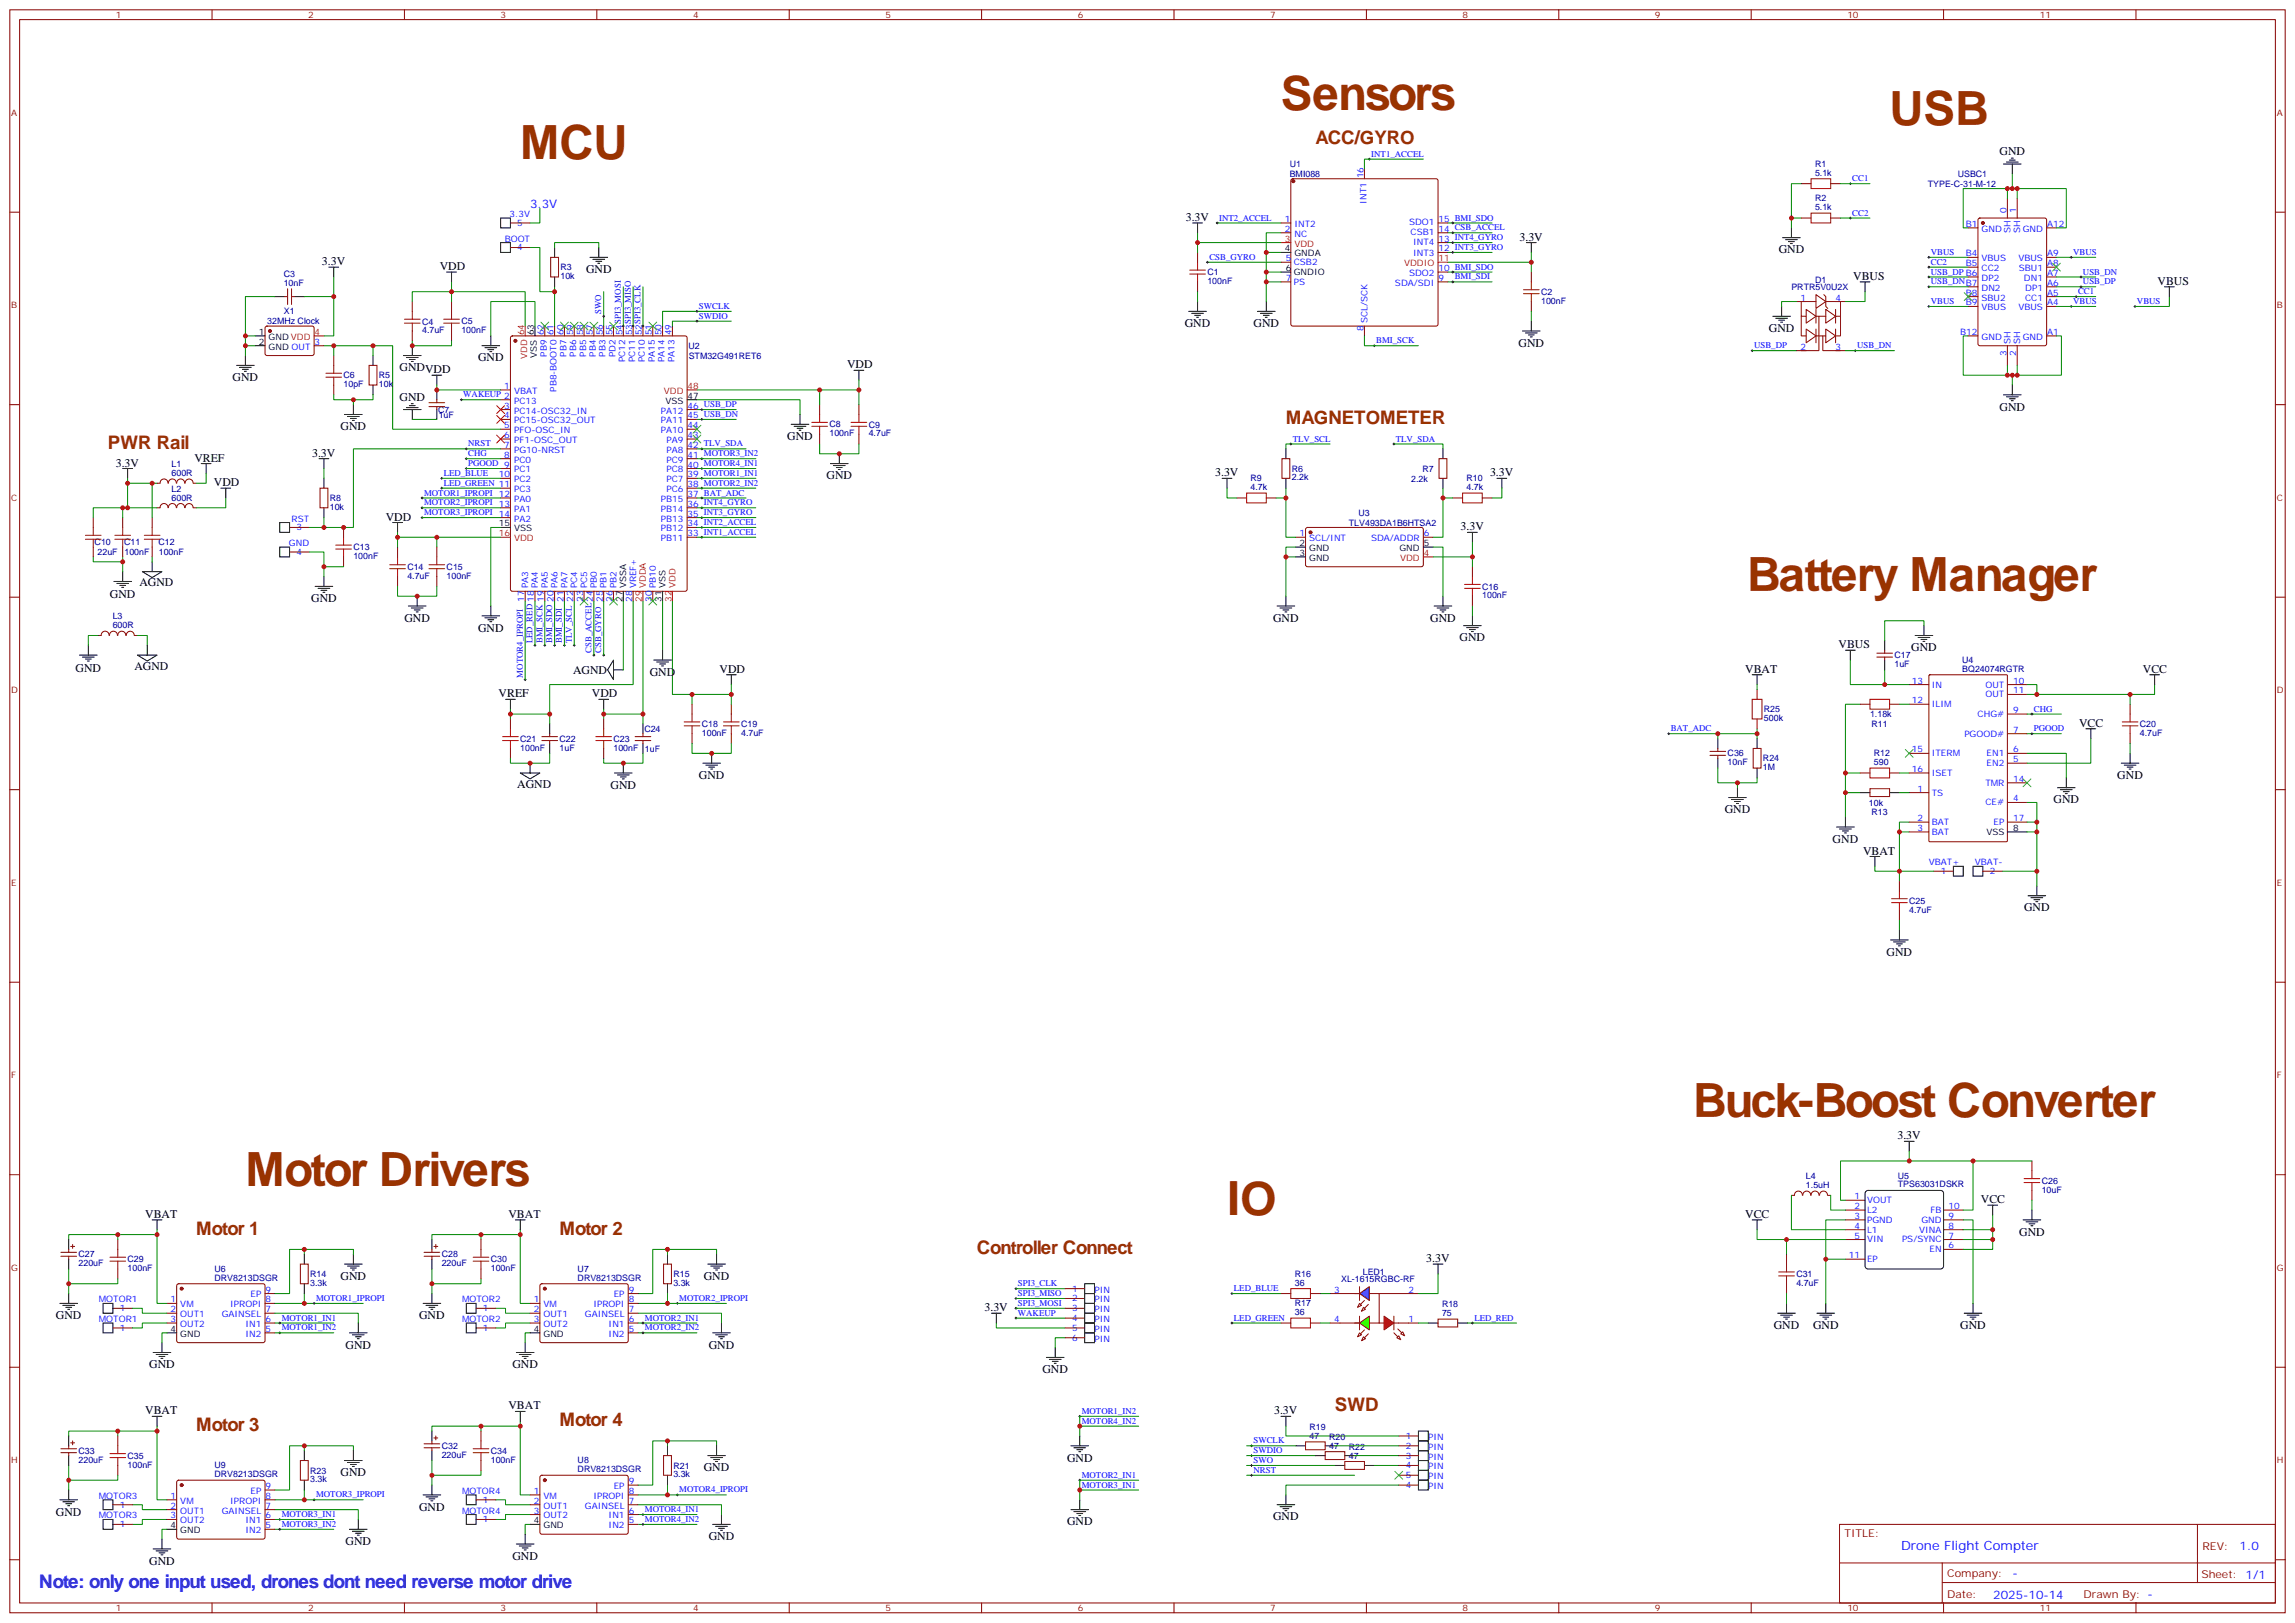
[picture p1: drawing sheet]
<svg xmlns="http://www.w3.org/2000/svg" width="825mm" height="583mm" viewBox="0 0 825 583" stroke-linecap="round" stroke-linejoin="round" font-family="sans-serif">
<defs><g id="words">
<g font-size="16.9" fill="#930">
<text x="460.4" y="39.5">Sensors</text>
<text x="679.1" y="44.8">USB</text>
<text x="187" y="57.1">MCU</text>
<text x="627.9" y="212.4">Battery Manager</text>
<text x="608.5" y="401.1">Buck-Boost Converter</text>
<text x="88.2" y="425.8">Motor Drivers</text>
<text x="441" y="436.4">IO</text>
</g>
<g font-size="6.7" fill="#930">
<text x="472.7" y="51.9">ACC/GYRO</text>
<text x="462.1" y="152.4">MAGNETOMETER</text>
<text x="38.8" y="161.2">PWR Rail</text>
<text x="70.6" y="443.4">Motor 1</text>
<text x="201.1" y="443.4">Motor 2</text>
<text x="351" y="450.5">Controller Connect</text>
<text x="479.8" y="506.9">SWD</text>
<text x="70.6" y="514">Motor 3</text>
<text x="201.1" y="512.2">Motor 4</text>
</g>
<text font-size="6.7" fill="#00f" x="14.1" y="570.4">Note: only one input used, drones dont need reverse motor drive</text>
<text font-size="4.6" fill="#00f" x="683.2" y="556.5">Drone Flight Compter</text>
<g font-size="4.2">
<text x="718.6" y="55.7">GND</text>
<text x="426.2" y="79.4">3.3V</text>
<text x="546.1" y="86.4">3.3V</text>
<text x="115.7" y="95.2">3.3V</text>
<text x="639.2" y="91">GND</text>
<text x="158" y="97">VDD</text>
<text x="210.6" y="98.1">GND</text>
<text x="666" y="100.5">VBUS</text>
<text x="775.4" y="102.3">VBUS</text>
<text x="425.8" y="117.5">GND</text>
<text x="450.5" y="117.5">GND</text>
<text x="635.7" y="119.2">GND</text>
<text x="545.7" y="124.5">GND</text>
<text x="171.8" y="129.8">GND</text>
<text x="83.6" y="136.9">GND</text>
<text x="143.6" y="133.4">GNDVDD</text>
<text x="304.4" y="132.3">VDD</text>
<text x="143.6" y="143.9">GND</text>
<text x="718.6" y="147.5">GND</text>
<text x="122.4" y="154.5">GND</text>
<text x="282.9" y="158">GND</text>
<text x="41.6" y="167.6">3.3V</text>
<text x="69.8" y="165.8">VREF</text>
<text x="112.2" y="164">3.3V</text>
<text x="297" y="172.2">GND</text>
<text x="436.7" y="171.1">3.3V</text>
<text x="535.5" y="171.1">3.3V</text>
<text x="76.9" y="174.6">VDD</text>
<text x="138.6" y="187">VDD</text>
<text x="524.9" y="190.5">3.3V</text>
<text x="39.5" y="214.9">GND</text>
<text x="50.1" y="210.6">AGND</text>
<text x="111.8" y="216.3">GND</text>
<text x="145.3" y="223.3">GND</text>
<text x="171.8" y="226.8">GND</text>
<text x="457.6" y="223.3">GND</text>
<text x="514" y="223.3">GND</text>
<text x="524.6" y="230.4">GND</text>
<text x="660.8" y="232.8">VBUS</text>
<text x="686.9" y="233.9">GND</text>
<text x="27.2" y="241.4">GND</text>
<text x="48.3" y="240.6">AGND</text>
<text x="206" y="242">AGND</text>
<text x="233.5" y="242.7">GND</text>
<text x="258.6" y="241.7">VDD</text>
<text x="627.2" y="241.7">VBAT</text>
<text x="770.1" y="241.7">VCC</text>
<text x="179.2" y="250.5">VREF</text>
<text x="212.7" y="250.5">VDD</text>
<text x="747.2" y="261.1">VCC</text>
<text x="251.2" y="279.8">GND</text>
<text x="760.9" y="279.8">GND</text>
<text x="185.9" y="282.9">AGND</text>
<text x="219.4" y="283.3">GND</text>
<text x="619.8" y="292.1">GND</text>
<text x="738" y="288.6">GND</text>
<text x="658.6" y="302.7">GND</text>
<text x="669.6" y="306.9">VBAT</text>
<text x="727.4" y="327.4">GND</text>
<text x="678" y="343.3">GND</text>
<text x="681.9" y="409.2">3.3V</text>
<text x="52.2" y="437.4">VBAT</text>
<text x="182.7" y="437.4">VBAT</text>
<text x="627.2" y="437.4">VCC</text>
<text x="711.9" y="432.2">VCC</text>
<text x="725.7" y="443.8">GND</text>
<text x="512.6" y="453.3">3.3V</text>
<text x="122.4" y="459.7">GND</text>
<text x="252.9" y="459.7">GND</text>
<text x="20.1" y="473.8">GND</text>
<text x="150.6" y="473.8">GND</text>
<text x="353.8" y="471">3.3V</text>
<text x="637.5" y="477.3">GND</text>
<text x="651.6" y="477.3">GND</text>
<text x="704.5" y="477.3">GND</text>
<text x="124.2" y="484.4">GND</text>
<text x="254.7" y="484.4">GND</text>
<text x="53.6" y="491.4">GND</text>
<text x="184.1" y="491.4">GND</text>
<text x="374.6" y="493.2">GND</text>
<text x="52.2" y="508">VBAT</text>
<text x="182.7" y="506.2">VBAT</text>
<text x="457.9" y="508">3.3V</text>
<text x="383.5" y="524.9">GND</text>
<text x="122.4" y="530.2">GND</text>
<text x="252.9" y="528.5">GND</text>
<text x="20.1" y="544.3">GND</text>
<text x="150.6" y="542.6">GND</text>
<text x="383.5" y="547.9">GND</text>
<text x="457.6" y="546.1">GND</text>
<text x="124.2" y="554.9">GND</text>
<text x="254.7" y="553.2">GND</text>
<text x="53.6" y="562">GND</text>
<text x="184.1" y="560.2">GND</text>
</g>
<g font-size="4.2" fill="#00f">
<text x="190.5" y="74.8">3.3V</text>
<text x="804.9" y="556.8">1.0</text>
<text x="723.3" y="566.3">-</text>
<text x="716.4" y="574.1">2025-10-14</text>
</g>
<g font-size="3.9" fill="#800">
<text x="662.9" y="552.1">TITLE:</text>
<text x="791.5" y="556.8">REV:</text>
<text x="699.8" y="566.3">Company:</text>
<text x="791.1" y="566.9">Sheet: 1/1</text>
<text x="699.8" y="574">Date:</text>
<text x="748.8" y="574.1">Drawn By: -</text>
</g>
<g font-size="3.2" fill="#800">
<text x="41.6" y="6.5">1</text>
<text x="110.8" y="6.5">2</text>
<text x="179.9" y="6.5">3</text>
<text x="249.1" y="6.5">4</text>
<text x="318.2" y="6.5">5</text>
<text x="387.3" y="6.5">6</text>
<text x="456.5" y="6.5">7</text>
<text x="525.6" y="6.5">8</text>
<text x="594.8" y="6.5">9</text>
<text x="663.9" y="6.5">10</text>
<text x="733.1" y="6.5">11</text>
<text x="4.1" y="41.6">A</text>
<text x="818.3" y="41.6">A</text>
<text x="4.1" y="110.8">B</text>
<text x="818.3" y="110.8">B</text>
<text x="4.1" y="179.9">C</text>
<text x="818.3" y="179.9">C</text>
<text x="4.1" y="249.1">D</text>
<text x="818.3" y="249.1">D</text>
<text x="4.1" y="318.2">E</text>
<text x="818.3" y="318.2">E</text>
<text x="4.1" y="387.3">F</text>
<text x="818.3" y="387.3">F</text>
<text x="4.1" y="456.5">G</text>
<text x="818.3" y="456.5">G</text>
<text x="4.1" y="525.6">H</text>
<text x="818.3" y="525.6">H</text>
<text x="41.6" y="578.7">1</text>
<text x="110.8" y="578.7">2</text>
<text x="179.9" y="578.7">3</text>
<text x="249.1" y="578.7">4</text>
<text x="318.2" y="578.7">5</text>
<text x="387.3" y="578.7">6</text>
<text x="456.5" y="578.7">7</text>
<text x="525.6" y="578.7">8</text>
<text x="594.8" y="578.7">9</text>
<text x="663.9" y="578.7">10</text>
<text x="733.1" y="578.7">11</text>
</g>
<g font-size="3.2" fill="#00f">
<text x="492.8" y="56.3">INT1_ACCEL</text>
<text x="490" y="64" transform="rotate(-90 490 64)">16</text>
<text x="665.7" y="65.1">CC1</text>
<text x="183.1" y="78">3.3V</text>
<text x="491.1" y="73.2" transform="rotate(-90 491.1 73.2)">INT1</text>
<text x="665.7" y="77.4">CC2</text>
<text x="721.1" y="76.6" transform="rotate(-90 721.1 76.6)">0</text>
<text x="724.6" y="76.6" transform="rotate(-90 724.6 76.6)">1</text>
<text x="185.9" y="81.1">5</text>
<text x="438.1" y="79.2">INT2_ACCEL</text>
<text x="461.7" y="79.7">1</text>
<text x="461.7" y="83.3">2</text>
<text x="465.2" y="81.5">INT2</text>
<text x="506.4" y="80.8">SDO1</text>
<text x="517" y="83.3">14 CSB_ACCEL</text>
<text x="517" y="79.7">15 BMI_SDO</text>
<text x="706.5" y="81.5">B1</text>
<text x="712.2" y="83.3">GND</text>
<text x="722.5" y="83.6" transform="rotate(-90 722.5 83.6)">SH</text>
<text x="726" y="83.6" transform="rotate(-90 726 83.6)">SH</text>
<text x="727" y="83.3">GND</text>
<text x="735.7" y="81.5">A12</text>
<text x="181.4" y="86.8">BOOT</text>
<text x="185.9" y="90">4</text>
<text x="465.2" y="85">NC</text>
<text x="506.9" y="84.3">CSB1</text>
<text x="507.8" y="87.8">INT4</text>
<text x="517" y="86.8">13 INT4_GYRO</text>
<text x="434.6" y="93.3">CSB_GYRO</text>
<text x="462.1" y="93.8">5</text>
<text x="465" y="95.2">CSB2</text>
<text x="507.8" y="92.1">INT3</text>
<text x="517" y="90.3">12 INT3_GYRO</text>
<text x="693.9" y="91.5">VBUS</text>
<text x="693.9" y="95.1">CC2</text>
<text x="706.5" y="92.1">B4</text>
<text x="706.5" y="95.6">B5</text>
<text x="712.2" y="93.8">VBUS</text>
<text x="725.4" y="93.8">VBUS</text>
<text x="735.7" y="95.6">A8</text>
<text x="735.7" y="92.1">A9</text>
<text x="745.1" y="91.5">VBUS</text>
<text x="462.1" y="100.9">7</text>
<text x="506.4" y="99.1">SDO2</text>
<text x="517" y="100.9">9</text>
<text x="517" y="97.4">10 BMI_SDO</text>
<text x="522.8" y="100.4">BMI_SDI</text>
<text x="693.9" y="98.6">USB_DP B6</text>
<text x="712.2" y="97.4">CC2</text>
<text x="712.2" y="100.9">DP2</text>
<text x="725.6" y="97.4">SBU1</text>
<text x="727.4" y="100.9">DN1</text>
<text x="735.7" y="99.1">A7</text>
<text x="748.6" y="98.6">USB_DN</text>
<text x="465" y="102.3">PS</text>
<text x="501.3" y="102.7">SDA/SDI</text>
<text x="647.1" y="107.9">1</text>
<text x="659.7" y="107.9">4</text>
<text x="693.9" y="102.1">USB_DNB7</text>
<text x="706.5" y="106.2">B8</text>
<text x="712.2" y="104.4">DN2</text>
<text x="712.2" y="107.9">SBU2</text>
<text x="727.8" y="107.9">CC1</text>
<text x="727.9" y="104.4">DP1</text>
<text x="735.7" y="106.2">A5</text>
<text x="735.7" y="102.7">A6</text>
<text x="746.8" y="105.7">CC1</text>
<text x="748.6" y="102.1">USB_DP</text>
<text x="216.1" y="112.9" transform="rotate(-90 216.1 112.9)">SWO</text>
<text x="251.2" y="110.9">SWCLK</text>
<text x="693.9" y="109.2">VBUS</text>
<text x="706.5" y="109.7">B9</text>
<text x="712.2" y="111.5">VBUS</text>
<text x="725.4" y="111.5">VBUS</text>
<text x="735.7" y="109.7">A4</text>
<text x="745.1" y="109.2">VBUS</text>
<text x="768" y="109.2">VBUS</text>
<text x="251.2" y="114.5">SWDIO</text>
<text x="490" y="119" transform="rotate(-90 490 119)">8</text>
<text x="491.4" y="116.1" transform="rotate(-90 491.4 116.1)">SCL/SCK</text>
<text x="113.1" y="123.8">3</text>
<text x="195.4" y="120.5" transform="rotate(-90 195.4 120.5)">62</text>
<text x="199" y="120.5" transform="rotate(-90 199 120.5)">61</text>
<text x="202.5" y="120.5" transform="rotate(-90 202.5 120.5)">60</text>
<text x="206" y="120.5" transform="rotate(-90 206 120.5)">59</text>
<text x="209.5" y="120.5" transform="rotate(-90 209.5 120.5)">58</text>
<text x="213.1" y="120.5" transform="rotate(-90 213.1 120.5)">57</text>
<text x="216.6" y="120.5" transform="rotate(-90 216.6 120.5)">56</text>
<text x="220.1" y="120.5" transform="rotate(-90 220.1 120.5)">55</text>
<text x="223.7" y="120.5" transform="rotate(-90 223.7 120.5)">54SPI3_MOSI</text>
<text x="227.2" y="120.5" transform="rotate(-90 227.2 120.5)">53SPI3_MISO</text>
<text x="230.7" y="120.5" transform="rotate(-90 230.7 120.5)">52SPI3_CLK</text>
<text x="234.2" y="120.5" transform="rotate(-90 234.2 120.5)">51</text>
<text x="237.8" y="120.5" transform="rotate(-90 237.8 120.5)">50</text>
<text x="241.3" y="120.5" transform="rotate(-90 241.3 120.5)">49</text>
<text x="494.6" y="123.3">BMI_SCK</text>
<text x="630.4" y="125.1">USB_DP</text>
<text x="647.1" y="125.6">2</text>
<text x="659.7" y="125.6">3</text>
<text x="667.5" y="125.1">USB_DN</text>
<text x="704.5" y="120.3">B12</text>
<text x="712.2" y="122.1">GND</text>
<text x="722.5" y="123.5" transform="rotate(-90 722.5 123.5)">SH</text>
<text x="726" y="123.5" transform="rotate(-90 726 123.5)">SH</text>
<text x="727" y="122.1">GND</text>
<text x="735.7" y="120.3">A1</text>
<text x="196.5" y="128.1" transform="rotate(-90 196.5 128.1)">PB9</text>
<text x="203.6" y="128.1" transform="rotate(-90 203.6 128.1)">PB7</text>
<text x="207.1" y="128.1" transform="rotate(-90 207.1 128.1)">PB6</text>
<text x="210.6" y="128.1" transform="rotate(-90 210.6 128.1)">PB5</text>
<text x="214.1" y="128.1" transform="rotate(-90 214.1 128.1)">PB4</text>
<text x="217.7" y="128.1" transform="rotate(-90 217.7 128.1)">PB3</text>
<text x="221.2" y="128.3" transform="rotate(-90 221.2 128.3)">PD2</text>
<text x="224.7" y="130.1" transform="rotate(-90 224.7 130.1)">PC12</text>
<text x="228.2" y="130.1" transform="rotate(-90 228.2 130.1)">PC11</text>
<text x="231.8" y="130.1" transform="rotate(-90 231.8 130.1)">PC10</text>
<text x="235.3" y="130.1" transform="rotate(-90 235.3 130.1)">PA15</text>
<text x="238.8" y="130.1" transform="rotate(-90 238.8 130.1)">PA14</text>
<text x="242.4" y="130.1" transform="rotate(-90 242.4 130.1)">PA13</text>
<text x="721.1" y="128" transform="rotate(-90 721.1 128)">3</text>
<text x="724.6" y="128" transform="rotate(-90 724.6 128)">2</text>
<text x="166.5" y="142.7">WAKEUP 2</text>
<text x="181.3" y="139.7">1</text>
<text x="184.7" y="141.5">VBAT</text>
<text x="200" y="140.6" transform="rotate(-90 200 140.6)">PB8-BOOT0</text>
<text x="181.3" y="146.8">3</text>
<text x="184.7" y="145">PC13</text>
<text x="184.7" y="148.5">PC14-OSC32_IN</text>
<text x="237.5" y="148.5">PA12</text>
<text x="247.1" y="146.8">46 USB_DP</text>
<text x="181.3" y="150.3">4</text>
<text x="181.3" y="153.8">5</text>
<text x="184.7" y="152">PC15-OSC32_OUT</text>
<text x="184.7" y="155.6">PFO-OSC_IN</text>
<text x="237.5" y="155.6">PA10</text>
<text x="237.5" y="152">PA11</text>
<text x="247.1" y="153.8">44</text>
<text x="247.1" y="150.3">45 USB_DN</text>
<text x="168.3" y="160.3">NRST</text>
<text x="181.3" y="157.3">6</text>
<text x="181.3" y="160.9">7</text>
<text x="184.7" y="159.1">PF1-OSC_OUT</text>
<text x="239.5" y="159.1">PA9</text>
<text x="247.1" y="160.9">42 TLV_SDA</text>
<text x="247.1" y="157.3">43</text>
<text x="464.6" y="158.6">TLV_SCL</text>
<text x="501.6" y="158.6">TLV_SDA</text>
<text x="168.3" y="163.9">CHG</text>
<text x="168.3" y="167.4">PGOOD 9</text>
<text x="181.3" y="164.4">8</text>
<text x="184.7" y="162.6">PG10-NRST</text>
<text x="184.7" y="166.2">PC0</text>
<text x="239.5" y="166.2">PC9</text>
<text x="239.5" y="162.6">PA8</text>
<text x="247.1" y="167.9">40 MOTOR4_IN1</text>
<text x="247.1" y="164.4">41 MOTOR3_IN2</text>
<text x="159.5" y="170.9">LED_BLUE</text>
<text x="179.2" y="171.4">10</text>
<text x="184.7" y="169.7">PC1</text>
<text x="184.7" y="173.2">PC2</text>
<text x="239.5" y="173.2">PC7</text>
<text x="239.5" y="169.7">PC8</text>
<text x="247.1" y="171.4">39 MOTOR1_IN1</text>
<text x="152.4" y="178">MOTOR1_IPROPI 12</text>
<text x="159.5" y="174.4">LED_GREEN 11</text>
<text x="184.7" y="176.7">PC3</text>
<text x="239.5" y="176.7">PC6</text>
<text x="247.1" y="178.5">37 BAT_ADC</text>
<text x="247.1" y="175">38 MOTOR2_IN2</text>
<text x="152.4" y="181.5">MOTOR2_IPROPI 13</text>
<text x="152.4" y="185">MOTOR3_IPROPI 14</text>
<text x="184.7" y="180.3">PA0</text>
<text x="184.7" y="183.8">PA1</text>
<text x="237.5" y="183.8">PB14</text>
<text x="237.5" y="180.3">PB15</text>
<text x="247.1" y="185.6">35 INT3_GYRO</text>
<text x="247.1" y="182">36 INT4_GYRO</text>
<text x="104.8" y="187.3">RST</text>
<text x="106.5" y="190.5">3</text>
<text x="184.7" y="187.3">PA2</text>
<text x="237.5" y="190.9">PB12</text>
<text x="237.5" y="187.3">PB13</text>
<text x="247.1" y="189.1">34 INT2_ACCEL</text>
<text x="103.8" y="196.1">GND</text>
<text x="237.5" y="194.4">PB11</text>
<text x="247.1" y="192.6">33 INT1_ACCEL</text>
<text x="467" y="192.6">1</text>
<text x="470.5" y="194.4">SCL/INT</text>
<text x="492.7" y="194.4">SDA/ADDR</text>
<text x="511.7" y="192.6">6</text>
<text x="106.5" y="199.3">4</text>
<text x="189.8" y="211.3" transform="rotate(-90 189.8 211.3)">PA3</text>
<text x="193.3" y="211.3" transform="rotate(-90 193.3 211.3)">PA4</text>
<text x="196.8" y="211.3" transform="rotate(-90 196.8 211.3)">PA5</text>
<text x="200.4" y="211.3" transform="rotate(-90 200.4 211.3)">PA6</text>
<text x="203.9" y="211.3" transform="rotate(-90 203.9 211.3)">PA7</text>
<text x="207.4" y="211.3" transform="rotate(-90 207.4 211.3)">PC4</text>
<text x="211" y="211.3" transform="rotate(-90 211 211.3)">PC5</text>
<text x="214.5" y="211.3" transform="rotate(-90 214.5 211.3)">PB0</text>
<text x="218" y="211.3" transform="rotate(-90 218 211.3)">PB1</text>
<text x="221.5" y="211.3" transform="rotate(-90 221.5 211.3)">PB2</text>
<text x="228.6" y="211.3" transform="rotate(-90 228.6 211.3)">VREF+</text>
<text x="235.7" y="211.3" transform="rotate(-90 235.7 211.3)">PB10</text>
<text x="188.4" y="216.2" transform="rotate(-90 188.4 216.2)">17</text>
<text x="209.5" y="216.2" transform="rotate(-90 209.5 216.2)">23</text>
<text x="220.1" y="216.2" transform="rotate(-90 220.1 216.2)">26</text>
<text x="227.2" y="216.2" transform="rotate(-90 227.2 216.2)">28</text>
<text x="234.2" y="216.2" transform="rotate(-90 234.2 216.2)">30</text>
<text x="191.4" y="231.1" transform="rotate(-90 191.4 231.1)">LED_RED 18</text>
<text x="194.9" y="231.1" transform="rotate(-90 194.9 231.1)">BMI_SCK 19</text>
<text x="198.4" y="231.1" transform="rotate(-90 198.4 231.1)">BMI_SDO 20</text>
<text x="202" y="231.1" transform="rotate(-90 202 231.1)">BMI_SDI 21</text>
<text x="205.5" y="231.1" transform="rotate(-90 205.5 231.1)">TLV_SCL 22</text>
<text x="212.5" y="234.6" transform="rotate(-90 212.5 234.6)">CSB_ACCEL24</text>
<text x="216.1" y="234.6" transform="rotate(-90 216.1 234.6)">CSB_GYRO 25</text>
<text x="187.9" y="243.4" transform="rotate(-90 187.9 243.4)">MOTOR4_IPROPI</text>
<text x="687.1" y="245.5">13</text>
<text x="723.5" y="245.5">10</text>
<text x="694.3" y="246.9">IN</text>
<text x="713.6" y="246.9">OUT</text>
<text x="713.6" y="250.5">OUT</text>
<text x="723.5" y="249.1">11</text>
<text x="687.1" y="252.6">12</text>
<text x="694.3" y="254">ILIM</text>
<text x="710.7" y="257.5">CHG#</text>
<text x="723.5" y="256.1">9</text>
<text x="731" y="255.6">CHG</text>
<text x="600.4" y="262.6">BAT_ADC</text>
<text x="723.5" y="263.2">7</text>
<text x="731" y="262.6">PGOOD</text>
<text x="706" y="264.6">PGOOD#</text>
<text x="687.1" y="270.2">15</text>
<text x="694.3" y="271.6">ITERM</text>
<text x="714" y="275.2">EN2</text>
<text x="714" y="271.6">EN1</text>
<text x="723.5" y="273.8">5</text>
<text x="723.5" y="270.2">6</text>
<text x="687.1" y="277.3">16</text>
<text x="694.3" y="278.7">ISET</text>
<text x="723.5" y="280.8">14</text>
<text x="689.1" y="284.3">1</text>
<text x="694.3" y="285.8">TS</text>
<text x="713.5" y="282.2">TMR</text>
<text x="723.5" y="287.9">4</text>
<text x="713.6" y="289.3">CE#</text>
<text x="689.1" y="294.9">2</text>
<text x="689.1" y="298.4">3</text>
<text x="694.3" y="296.3">BAT</text>
<text x="694.3" y="299.9">BAT</text>
<text x="716.4" y="296.3">EP</text>
<text x="723.5" y="294.9">17</text>
<text x="693.2" y="310.8">VBAT+</text>
<text x="709.8" y="310.8">VBAT-</text>
<text x="697.5" y="314">1</text>
<text x="715.1" y="314">2</text>
<text x="666.5" y="430.7">1</text>
<text x="666.5" y="434.3">2</text>
<text x="666.5" y="437.8">3</text>
<text x="671" y="432.2">VOUT</text>
<text x="671" y="435.7">L2</text>
<text x="693.8" y="435.7">FB</text>
<text x="700.3" y="437.8">9</text>
<text x="700.3" y="434.3">10</text>
<text x="666.5" y="441.3">4</text>
<text x="671" y="439.2">PGND</text>
<text x="671" y="442.7">L1</text>
<text x="689.7" y="442.7">VINA</text>
<text x="690.5" y="439.2">GND</text>
<text x="700.3" y="441.3">8</text>
<text x="666.5" y="444.9">5</text>
<text x="671" y="446.3">VIN</text>
<text x="683.6" y="446.3">PS/SYNC</text>
<text x="693.4" y="449.8">EN</text>
<text x="700.3" y="448.4">6</text>
<text x="700.3" y="444.9">7</text>
<text x="664.5" y="451.9">11</text>
<text x="671" y="453.3">EP</text>
<text x="365.8" y="462">SPI3_CLK</text>
<text x="35.5" y="467.8">MOTOR1</text>
<text x="61.3" y="467.8">1</text>
<text x="90" y="466">EP</text>
<text x="95.4" y="467.8">8</text>
<text x="95.4" y="464.3">9</text>
<text x="113.6" y="467.3">MOTOR1_IPROPI</text>
<text x="166.1" y="467.8">MOTOR2</text>
<text x="191.8" y="467.8">1</text>
<text x="220.5" y="466">EP</text>
<text x="226" y="467.8">8</text>
<text x="226" y="464.3">9</text>
<text x="244.1" y="467.3">MOTOR2_IPROPI</text>
<text x="365.8" y="465.5">SPI3_MISO</text>
<text x="385.3" y="463.9">1</text>
<text x="385.3" y="467.4">2</text>
<text x="393.3" y="464.3">PIN</text>
<text x="393.3" y="467.8">PIN</text>
<text x="443.4" y="463.7">LED_BLUE</text>
<text x="479.5" y="464.3">3</text>
<text x="506.2" y="464.3">2</text>
<text x="43" y="471">1</text>
<text x="61.3" y="471.3">2</text>
<text x="64.8" y="469.5">VM</text>
<text x="64.8" y="473.1">OUT1</text>
<text x="79.7" y="473.1">GAINSEL</text>
<text x="82.7" y="469.5">IPROPI</text>
<text x="95.4" y="471.3">7</text>
<text x="173.6" y="471">1</text>
<text x="191.8" y="471.3">2</text>
<text x="195.3" y="469.5">VM</text>
<text x="195.3" y="473.1">OUT1</text>
<text x="210.2" y="473.1">GAINSEL</text>
<text x="213.3" y="469.5">IPROPI</text>
<text x="226" y="471.3">7</text>
<text x="365.8" y="472.5">WAKEUP</text>
<text x="365.8" y="469">SPI3_MOSI</text>
<text x="385.3" y="471">3</text>
<text x="393.3" y="471.3">PIN</text>
<text x="35.5" y="474.8">MOTOR1</text>
<text x="43" y="478">1</text>
<text x="61.3" y="474.8">3</text>
<text x="64.8" y="476.6">OUT2</text>
<text x="88.2" y="476.6">IN1</text>
<text x="95.4" y="478.4">5</text>
<text x="95.4" y="474.8">6</text>
<text x="101.2" y="474.3">MOTOR1_IN1</text>
<text x="101.2" y="477.8">MOTOR1_IN2</text>
<text x="166.1" y="474.8">MOTOR2</text>
<text x="173.6" y="478">1</text>
<text x="191.8" y="474.8">3</text>
<text x="195.3" y="476.6">OUT2</text>
<text x="218.7" y="476.6">IN1</text>
<text x="226" y="478.4">5</text>
<text x="226" y="474.8">6</text>
<text x="231.8" y="477.8">MOTOR2_IN2</text>
<text x="231.8" y="474.3">MOTOR2_IN1</text>
<text x="385.3" y="474.5">4</text>
<text x="385.3" y="478">5</text>
<text x="393.3" y="474.8">PIN</text>
<text x="393.3" y="478.4">PIN</text>
<text x="443.4" y="474.3">LED_GREEN</text>
<text x="479.5" y="474.8">4</text>
<text x="506.2" y="474.8">1</text>
<text x="529.9" y="474.3">LED_RED</text>
<text x="88.2" y="480.1">IN2</text>
<text x="218.7" y="480.1">IN2</text>
<text x="385.3" y="481.5">6</text>
<text x="393.3" y="481.9">PIN</text>
<text x="388.8" y="507.8">MOTOR1_IN2</text>
<text x="388.8" y="511.4">MOTOR4_IN2</text>
<text x="450.5" y="521.9">SWDIO</text>
<text x="450.5" y="518.4">SWCLK</text>
<text x="505.3" y="520.3">2</text>
<text x="505.3" y="516.8">1</text>
<text x="513.3" y="520.7">PIN</text>
<text x="513.3" y="517.2">PIN</text>
<text x="450.5" y="525.5">SWO</text>
<text x="505.3" y="527.4">4</text>
<text x="505.3" y="523.9">3</text>
<text x="513.3" y="527.8">PIN</text>
<text x="513.3" y="524.2">PIN</text>
<text x="226" y="533">9</text>
<text x="388.8" y="530.8">MOTOR2_IN1</text>
<text x="450.5" y="529">NRST</text>
<text x="505.3" y="530.9">5</text>
<text x="513.3" y="531.3">PIN</text>
<text x="35.5" y="538.3">MOTOR3</text>
<text x="61.3" y="538.3">1</text>
<text x="90" y="536.6">EP</text>
<text x="95.4" y="538.3">8</text>
<text x="95.4" y="534.8">9</text>
<text x="113.6" y="537.8">MOTOR3_IPROPI</text>
<text x="166.1" y="536.6">MOTOR4</text>
<text x="173.6" y="539.8">1</text>
<text x="191.8" y="536.6">1</text>
<text x="195.3" y="538.3">VM</text>
<text x="213.3" y="538.3">IPROPI</text>
<text x="220.5" y="534.8">EP</text>
<text x="226" y="536.6">8</text>
<text x="244.1" y="536">MOTOR4_IPROPI</text>
<text x="388.8" y="534.3">MOTOR3_IN1</text>
<text x="505.3" y="534.5">4</text>
<text x="513.3" y="534.8">PIN</text>
<text x="35.5" y="545.4">MOTOR3</text>
<text x="43" y="541.5">1</text>
<text x="61.3" y="541.9">2</text>
<text x="61.3" y="545.4">3</text>
<text x="64.8" y="540.1">VM</text>
<text x="64.8" y="543.6">OUT1</text>
<text x="79.7" y="543.6">GAINSEL</text>
<text x="82.7" y="540.1">IPROPI</text>
<text x="95.4" y="545.4">6</text>
<text x="95.4" y="541.9">7</text>
<text x="101.2" y="544.9">MOTOR3_IN1</text>
<text x="166.1" y="543.6">MOTOR4</text>
<text x="191.8" y="540.1">2</text>
<text x="191.8" y="543.6">3</text>
<text x="195.3" y="541.9">OUT1</text>
<text x="195.3" y="545.4">OUT2</text>
<text x="210.2" y="541.9">GAINSEL</text>
<text x="218.7" y="545.4">IN1</text>
<text x="226" y="543.6">6</text>
<text x="226" y="540.1">7</text>
<text x="231.8" y="543.1">MOTOR4_IN1</text>
<text x="43" y="548.6">1</text>
<text x="64.8" y="547.2">OUT2</text>
<text x="88.2" y="550.7">IN2</text>
<text x="88.2" y="547.2">IN1</text>
<text x="95.4" y="548.9">5</text>
<text x="101.2" y="548.4">MOTOR3_IN2</text>
<text x="173.6" y="546.8">1</text>
<text x="218.7" y="548.9">IN2</text>
<text x="226" y="547.2">5</text>
<text x="231.8" y="546.6">MOTOR4_IN2</text>
</g>
<g font-size="3.2" fill="#000080">
<text x="652.3" y="60">R1</text>
<text x="463.5" y="63.6">BMI088</text>
<text x="463.6" y="60.1">U1</text>
<text x="652.3" y="63.1">5.1k</text>
<text x="703.6" y="63.6">USBC1</text>
<text x="692.8" y="67.1">TYPE-C-31-M-12</text>
<text x="652.3" y="75.5">5.1k</text>
<text x="652.3" y="72.3">R2</text>
<text x="102" y="99.5">C3</text>
<text x="201.4" y="100.3">10k</text>
<text x="201.4" y="97.1">R3</text>
<text x="433.9" y="98.8">C1</text>
<text x="652.3" y="101.7">D1</text>
<text x="102" y="102.7">10nF</text>
<text x="433.9" y="102.1">100nF</text>
<text x="553.9" y="105.9">C2</text>
<text x="643.8" y="104.2">PRTR5V0U2X</text>
<text x="102.1" y="112.9">X1</text>
<text x="553.9" y="109.1">100nF</text>
<text x="96" y="116.5">32MHz Clock</text>
<text x="151.7" y="119.6">4.7uF</text>
<text x="151.7" y="116.6">C4</text>
<text x="165.8" y="119.7">100nF</text>
<text x="165.8" y="116.5">C5</text>
<text x="247.5" y="125.3">U2</text>
<text x="247.5" y="128.9">STM32G491RET6</text>
<text x="123.5" y="135.9">C6</text>
<text x="136.2" y="135.9">R5</text>
<text x="123.5" y="139.1">10pF</text>
<text x="136.2" y="139.1">10k</text>
<text x="157.5" y="148.3">C7</text>
<text x="157.7" y="150">1uF</text>
<text x="298.1" y="153.5">C8</text>
<text x="312.2" y="153.6">C9</text>
<text x="298.1" y="156.7">100nF</text>
<text x="312.2" y="156.7">4.7uF</text>
<text x="61.7" y="167.8">L1</text>
<text x="61.7" y="171">600R</text>
<text x="449.5" y="172.9">R9</text>
<text x="464.3" y="172.6">2.2k</text>
<text x="464.3" y="169.4">R6</text>
<text x="507.2" y="173">2.2k</text>
<text x="511.2" y="169.4">R7</text>
<text x="527.1" y="172.9">R10</text>
<text x="61.7" y="179.8">600R</text>
<text x="61.7" y="176.6">L2</text>
<text x="118.5" y="180">R8</text>
<text x="449.5" y="176">4.7k</text>
<text x="527.1" y="176">4.7k</text>
<text x="118.5" y="183.2">10k</text>
<text x="488.3" y="185.3">U3</text>
<text x="484.8" y="188.8">TLV493DA1B6HTSA2</text>
<text x="34" y="195.9">C10</text>
<text x="44.6" y="195.9">C11</text>
<text x="57" y="195.9">C12</text>
<text x="127" y="197.6">C13</text>
<text x="35.1" y="199.4">22uF</text>
<text x="44.7" y="199.4">100nF</text>
<text x="57.1" y="199.4">100nF</text>
<text x="127" y="200.8">100nF</text>
<text x="146.4" y="207.8">4.7uF</text>
<text x="146.4" y="204.8">C14</text>
<text x="160.5" y="207.9">100nF</text>
<text x="160.5" y="204.7">C15</text>
<text x="532.7" y="215">100nF</text>
<text x="532.7" y="211.7">C16</text>
<text x="40.5" y="225.7">600R</text>
<text x="40.5" y="222.4">L3</text>
<text x="680.9" y="239.6">1uF</text>
<text x="680.9" y="236.4">C17</text>
<text x="705.2" y="238.1">U4</text>
<text x="705.2" y="241.2">BQ24074RGTR</text>
<text x="633.9" y="255.9">R25</text>
<text x="672.1" y="257.6">1.18k</text>
<text x="231.6" y="262.9">C24</text>
<text x="252.2" y="261.1">C18</text>
<text x="266.3" y="261.2">C19</text>
<text x="633.9" y="259">500k</text>
<text x="672.5" y="261.1">R11</text>
<text x="769.1" y="261.1">C20</text>
<text x="187" y="269.6">100nF</text>
<text x="187" y="266.4">C21</text>
<text x="201.1" y="269.6">1uF</text>
<text x="201.1" y="266.4">C22</text>
<text x="220.5" y="269.6">100nF</text>
<text x="220.5" y="266.4">C23</text>
<text x="231.8" y="270">1uF</text>
<text x="252.2" y="264.3">100nF</text>
<text x="266.3" y="264.3">4.7uF</text>
<text x="769.1" y="264.3">4.7uF</text>
<text x="620.9" y="274.9">10nF</text>
<text x="620.9" y="271.7">C36</text>
<text x="633.6" y="273.5">R24</text>
<text x="673.5" y="274.8">590</text>
<text x="673.5" y="271.6">R12</text>
<text x="633.6" y="276.7">1M</text>
<text x="671.7" y="289.3">10k</text>
<text x="672.5" y="292.9">R13</text>
<text x="686.2" y="327.8">4.7uF</text>
<text x="686.2" y="324.6">C25</text>
<text x="649" y="423.6">L4</text>
<text x="682.1" y="423.3">U5</text>
<text x="733.8" y="425.2">C26</text>
<text x="649" y="426.7">1.5uH</text>
<text x="682.1" y="426.5">TPS63031DSKR</text>
<text x="733.8" y="428.3">10uF</text>
<text x="28.2" y="454.9">220uF</text>
<text x="28.2" y="451.6">C27</text>
<text x="45.9" y="453.4">C29</text>
<text x="158.7" y="454.9">220uF</text>
<text x="158.7" y="451.6">C28</text>
<text x="176.4" y="453.4">C30</text>
<text x="45.9" y="456.6">100nF</text>
<text x="77.1" y="460">DRV8213DSGR</text>
<text x="77.1" y="456.8">U6</text>
<text x="111.5" y="461.9">3.3k</text>
<text x="111.5" y="458.7">R14</text>
<text x="176.4" y="456.6">100nF</text>
<text x="207.6" y="460">DRV8213DSGR</text>
<text x="207.6" y="456.8">U7</text>
<text x="242" y="461.9">3.3k</text>
<text x="242" y="458.7">R15</text>
<text x="465.3" y="461.8">36</text>
<text x="465.3" y="458.6">R16</text>
<text x="482" y="460.5">XL-1615RGBC-RF</text>
<text x="489.8" y="457.9">LED1</text>
<text x="645.6" y="461.9">4.7uF</text>
<text x="645.6" y="458.7">C31</text>
<text x="465.3" y="472.4">36</text>
<text x="465.3" y="469.2">R17</text>
<text x="518.2" y="472.7">75</text>
<text x="518.2" y="469.5">R18</text>
<text x="470.6" y="513.6">R19</text>
<text x="158.7" y="520.4">C32</text>
<text x="470.6" y="516.8">47</text>
<text x="477.7" y="520.3">47</text>
<text x="477.7" y="517.1">R20</text>
<text x="484.7" y="520.7">R22</text>
<text x="28.2" y="525.4">220uF</text>
<text x="28.2" y="522.2">C33</text>
<text x="45.9" y="527.2">100nF</text>
<text x="45.9" y="523.9">C35</text>
<text x="77.1" y="527.4">U9</text>
<text x="158.7" y="523.6">220uF</text>
<text x="176.4" y="525.4">100nF</text>
<text x="176.4" y="522.2">C34</text>
<text x="207.6" y="525.6">U8</text>
<text x="242" y="527.5">R21</text>
<text x="484.7" y="523.9">47</text>
<text x="77.1" y="530.6">DRV8213DSGR</text>
<text x="111.5" y="532.4">3.3k</text>
<text x="111.5" y="529.3">R23</text>
<text x="207.6" y="528.8">DRV8213DSGR</text>
<text x="242" y="530.7">3.3k</text>
</g>
<g font-size="3.2" fill="#f00">
<text x="461.7" y="86.8">3</text>
<text x="465.2" y="88.5">VDD</text>
<text x="504.6" y="95.6">VDDIO</text>
<text x="517" y="93.8">11</text>
<text x="113.1" y="120.3">4</text>
<text x="188.4" y="120.5" transform="rotate(-90 188.4 120.5)">64</text>
<text x="189.4" y="129" transform="rotate(-90 189.4 129)">VDD</text>
<text x="238.6" y="141.5">VDD</text>
<text x="247.1" y="139.7">48</text>
<text x="179.2" y="192.6">16</text>
<text x="184.7" y="194.4">VDD</text>
<text x="503.2" y="201.4">VDD</text>
<text x="511.7" y="199.7">4</text>
<text x="232.1" y="211.3" transform="rotate(-90 232.1 211.3)">VDDA</text>
<text x="242.7" y="211.3" transform="rotate(-90 242.7 211.3)">VDD</text>
<text x="230.7" y="216.2" transform="rotate(-90 230.7 216.2)">29</text>
<text x="241.3" y="216.2" transform="rotate(-90 241.3 216.2)">32</text>
</g>
<g font-size="3.2">
<text x="461.7" y="90.3">4</text>
<text x="465.2" y="92.1">GNDA</text>
<text x="462.1" y="97.4">6</text>
<text x="465" y="98.8">GNDIO</text>
<text x="93.1" y="120.3">1</text>
<text x="93.1" y="123.8">2</text>
<text x="96.6" y="122.1">GND VDD</text>
<text x="96.6" y="125.6">GND OUT</text>
<text x="191.9" y="120.5" transform="rotate(-90 191.9 120.5)">63</text>
<text x="193" y="128.5" transform="rotate(-90 193 128.5)">VSS</text>
<text x="247.1" y="143.2">47</text>
<text x="239.1" y="145">VSS</text>
<text x="179.2" y="189.1">15</text>
<text x="184.7" y="190.9">VSS</text>
<text x="467" y="196.1">2</text>
<text x="470.5" y="197.9">GND</text>
<text x="502.9" y="197.9">GND</text>
<text x="511.7" y="196.1">5</text>
<text x="467" y="199.7">3</text>
<text x="470.5" y="201.4">GND</text>
<text x="225.1" y="211.3" transform="rotate(-90 225.1 211.3)">VSSA</text>
<text x="239.2" y="211.3" transform="rotate(-90 239.2 211.3)">VSS</text>
<text x="223.7" y="216.2" transform="rotate(-90 223.7 216.2)">27</text>
<text x="237.8" y="216.2" transform="rotate(-90 237.8 216.2)">31</text>
<text x="713.9" y="299.9">VSS</text>
<text x="723.5" y="298.4">8</text>
<text x="61.3" y="478.4">4</text>
<text x="191.8" y="478.4">4</text>
<text x="64.8" y="480.1">GND</text>
<text x="195.3" y="480.1">GND</text>
<text x="61.3" y="548.9">4</text>
<text x="64.8" y="550.7">GND</text>
<text x="191.8" y="547.2">4</text>
<text x="195.3" y="548.9">GND</text>
</g>
</g></defs>
<g fill="none" stroke="#870000" stroke-width=".36">
<path d="M3.5 3.5h817.8v575.8h-817.8zM7.1 7.1h810.6v568.6h-810.6zM76.2 3.5v3.6M145.3 3.5v3.6M214.5 3.5v3.6M283.6 3.5v3.6M352.8 3.5v3.6M421.9 3.5v3.6M491.1 3.5v3.6M560.2 3.5v3.6M629.4 3.5v3.6M698.5 3.5v3.6"/>
<path d="M767.6 3.5v3.6M3.5 76.2h3.6M464.1 64.4l.5-.2h51.5l.5 .2 .2 .5v51.5l-.2 .5-.5 .2h-51.5l-.5-.2-.2-.5v-51.5zM490.4 60.7v3.5M711.1 78.5l.5-.2h23.2l.7 .4v44.8l-.4 .6-23.5 .1-.7-.5-.1-44.7zM721.4 71.3v7M725 71.3v7M817.7 76.2h3.6M197.9 92.4h2.8v7.1h-2.8zM430.4 90.7v3.5M460.4 80.1h3.5M460.4 83.6h3.5"/>
<path d="M460.4 94.2h3.5M516.8 80.1h3.5M516.8 83.6h3.5M516.8 97.7h3.5M516.8 90.7h3.5M516.8 87.1h3.5M550.3 97.7v3.5M707.3 81.8h3.5M707.3 92.4h3.5M707.3 96h3.5M707.3 99.5h3.5M735.5 81.8h3.6"/>
<path d="M735.5 92.4h3.6M735.5 96h3.6M735.5 99.5h3.6M162.3 108.3v3.5M162.3 118.9v3.5M195.8 117.1v3.5M199.3 117.1v3.5M202.8 117.1v3.5M206.4 117.1v3.5M209.9 117.1v3.5M213.4 117.1v3.5M217 117.1v3.5"/>
<path d="M220.5 117.1v3.5M224 117.1v3.5M227.5 117.1v3.5M231.1 117.1v3.5M234.6 117.1v3.5M238.1 117.1v3.5M241.7 117.1v3.5M430.4 101.2v3.6M460.4 101.2h3.5M490.4 117.1v3.5M516.8 101.2h3.5M550.3 108.3v3.5"/>
<path d="M645.6 108.3h3.5M647.3 113.6v7h1.8M649.1 118.2l3.5 2.4-3.5 2.5zM649.1 111.1l3.5 2.5-3.5 2.5zM652.6 105.8l3.6 2.5-3.6 2.5zM652.6 108.3h-5.3v5.3h1.8M652.6 111.1v5M652.6 118.2v4.9M652.6 113.6h3.6M653.7 113.6v12.3h-6.4M655.5 105.8l.7 .7v3.6l.7 .7M656.2 111.1l3.5 2.5-3.5 2.5z"/>
<path d="M656.2 118.2l3.5 2.4-3.5 2.5zM656.2 108.3h5.3v5.3M659.7 113.6h1.8v7h-1.8M659.7 111.1v5M659.7 118.2v4.9M659.7 108.3h3.5M707.3 103h3.5M707.3 106.5h3.5M707.3 110.1h3.5M735.5 103h3.6M735.5 106.5h3.6M735.5 110.1h3.6"/>
<path d="M183.7 120.9l.4-.3h62.1l.5 .3 .2 .5v90.3l-.2 .5-.5 .2h-62.1l-.4-.3-.3-.4v-90.3zM645.6 125.9h3.5M652.6 120.6h3.6M655.1 120.6v5.3h6.4M659.7 125.9h3.5M707.3 120.6h3.5M721.4 124.2v7M725 124.2v7M735.5 120.6h3.6M3.5 145.3h3.6M179.9 140.1h3.5M179.9 143.6h3.5"/>
<path d="M179.9 147.1h3.5M179.9 150.6h3.5M179.9 154.2h3.5M179.9 157.7h3.5M246.9 147.1h3.6M246.9 150.6h3.6M246.9 154.2h3.6M246.9 157.7h3.6M294.6 145.3v3.6M294.6 155.9v3.6M308.7 145.3v3.6M308.7 155.9v3.6"/>
<path d="M817.7 145.3h3.6M115 175.3h2.8v7.1h-2.8zM179.9 161.2h3.5M179.9 164.7h3.5M179.9 168.3h3.5M179.9 171.8h3.5M179.9 175.3h3.5M179.9 178.9h3.5M246.9 161.2h3.6M246.9 164.7h3.6M246.9 168.3h3.6M246.9 171.8h3.6"/>
<path d="M246.9 175.3h3.6M246.9 178.9h3.6M142.9 196.5v3.5M157 196.5v3.5M179.9 182.4h3.5M179.9 185.9h3.5M246.9 182.4h3.6M246.9 185.9h3.6M246.9 193h3.6M246.9 189.4h3.6M465.7 193h3.5M469.4 189.6l.5-.2 41.2 .1 .4 .6v13l-.7 .5-41.2-.1-.4-.7v-12.7z"/>
<path d="M511.5 193h3.6M3.5 214.5h3.6M142.9 207.1v3.5M157 207.1v3.5M188.7 212.4v3.5M192.3 212.4v3.5M195.8 212.4v3.5M199.3 212.4v3.5M202.8 212.4v3.5M206.4 212.4v3.5M209.9 212.4v3.5M213.4 212.4v3.5"/>
<path d="M217 212.4v3.5M220.5 212.4v3.5M227.5 212.4v3.5M234.6 212.4v3.5M529.2 203.6v3.5M529.2 214.1v3.6M817.7 214.5h3.6M674.5 236h5.7M674.5 234.6h5.7M677.3 233.5v1.1M677.3 236v1.1M183.4 258.2v3.6"/>
<path d="M248.7 252.9v3.6M262.8 252.9v3.6M686.2 245.9h7M686.2 252.9h7M693.3 242.5h28.1v59.5l-.2 .3h-27.6l-.3-.2zM721.4 256.5h7.1M721.4 245.9h7.1M721.4 249.4h7.1M765.5 252.9v3.6M183.4 268.8v3.5M194.7 266h5.7M194.7 264.6h5.7"/>
<path d="M197.6 263.5v1.1M197.6 266v1.1M228.2 266h5.7M228.2 264.6h5.7M231.1 263.5v1.1M231.1 266v1.1M248.7 263.5v3.6M262.8 263.5v3.6M686.2 270.6h7M686.2 277.6h7M721.4 274.1h7.1M721.4 270.6h7.1"/>
<path d="M721.4 263.5h7.1M765.5 263.5v3.6M3.5 283.6h3.6M686.2 284.7h7M686.2 295.3h7M686.2 298.8h7M721.4 295.3h7.1M721.4 288.2h7.1M721.4 281.2h7.1M817.7 283.6h3.6M682.6 316.4v3.6M682.6 327v3.6"/>
<path d="M3.5 352.8h3.6M817.7 352.8h3.6M730.2 417v3.5M3.5 421.9h3.6M647.7 429.3a1.41 1.41 0 0 0-1.4-1.5 1.41 1.41 0 0 0-1.4 1.5h-1.1M647.9 429.3a1.41 1.41 0 0 1 1.4-1.5 1.41 1.41 0 0 1 1.4 1.5M650.9 429.3a1.41 1.41 0 0 1 1.4-1.5 1.41 1.41 0 0 1 1.4 1.5M653.9 429.3a1.41 1.41 0 0 1 1.4-1.5 1.41 1.41 0 0 1 1.5 1.5M656.9 429.3h1M663.2 431.1h7.1M663.2 434.6h7.1M663.2 438.2h7.1"/>
<path d="M698.5 434.6h7.1M698.5 438.2h7.1M730.2 427.6v3.5M817.7 421.9h3.6M42.3 445.2v3.5M42.3 455.8v3.5M642.1 450.5v3.5M663.2 441.7h7.1M663.2 445.2h7.1M663.2 452.3h7.1M698.5 441.7h7.1M698.5 445.2h7.1"/>
<path d="M698.5 448.7h7.1M60 468.1h3.5M60 471.7h3.5M60 475.2h3.5M63.7 461.3l.5-.2h30.6l.4 .7v20l-.7 .4h-30.6l-.4-.7v-19.7zM95.2 468.1h3.6M95.2 471.7h3.6M95.2 475.2h3.6M95.2 478.7h3.6M95.2 464.6h3.6M495.7 475.2h1.7M500.9 475.2h1.8"/>
<path d="M500.9 472.7v5M503.4 479.1l.7-.7 .7 1.4zM642.1 461.1v3.5M3.5 491.1h3.6M502 480.5l.7-.7 .7 1.4zM817.7 491.1h3.6M661.1 547.5h156.6v28.2h-156.6zM789.7 547.5v20.9M3.5 560.2h3.6M76.2 575.7v3.6M145.3 575.7v3.6M214.5 575.7v3.6"/>
<path d="M283.6 575.7v3.6M352.8 575.7v3.6M421.9 575.7v3.6M491.1 575.7v3.6M560.2 575.7v3.6M629.4 575.7v3.6M661.1 561.4h156.5M698 568.4h119.6M698 561.4v14.1M698.5 575.7v3.6M767.6 575.7v3.6M817.7 560.2h3.6"/>
</g>
<g fill="#870000" stroke="#870000" stroke-width=".36">
<path d="M502.4 477.3l1.4 1.4z"/>
<path d="M500.9 478.7l1.5 1.4z"/>
<circle cx="185.2" cy="122.4" r=".53"/>
<circle cx="471" cy="191.2" r=".53"/>
<circle cx="464.8" cy="65.1" r=".53"/>
<circle cx="65.3" cy="462.8" r=".53"/>
<circle cx="712.6" cy="80.1" r=".53"/>
</g>
<g fill="none" stroke="#000" stroke-width=".36">
<path d="M199.3 88.9v3.5M199.3 99.5v3.5M460.4 90.7h3.5M460.4 97.7h3.5M192.3 117.1v3.5M246.9 143.6h3.6M116.4 171.8v3.5M116.4 182.4v3.5M179.9 189.4h3.5M465.7 196.5h3.5M511.5 196.5h3.6M224 212.4v3.5"/>
<path d="M238.1 212.4v3.5M465.7 200h3.5M677.3 230v3.5M677.3 237.1v3.5M197.6 260v3.5M231.1 260v3.5M197.6 267.1v3.5M231.1 267.1v3.5M721.4 298.8h7.1M670.5 428l.8-.4h26.1l.7 .2 .4 .8v26.1l-.2 .7-.9 .4h-26.1l-.6-.2-.4-.9v-26.1zM60 478.7h3.5"/>
</g>
<path d="M460.4 87.1h3.5M516.8 94.2h3.5M188.7 117.1v3.5M246.9 140.1h3.6M179.9 193h3.5M231.1 212.4v3.5M241.7 212.4v3.5M511.5 200h3.6" fill="none" stroke="#f00" stroke-width=".36"/>
<g fill="none" stroke="#a10000" stroke-width=".36">
<path d="M427.6 97h5.6M427.6 98.4h5.6M430.4 94.2v2.8M430.4 98.4v2.8M159.5 114.7h5.6M159.5 116.1h5.6M162.3 111.8v2.9M162.3 116.1v2.8M547.5 104.1h5.7M547.5 105.5h5.7M550.3 101.2v2.9M550.3 105.5v2.8"/>
<path d="M291.7 151.7h5.7M291.7 153.1h5.7M294.6 148.9v2.8M294.6 153.1v2.8M305.9 151.7h5.6M305.9 153.1h5.6M308.7 148.9v2.8M308.7 153.1v2.8M140.1 202.8h5.6M140.1 204.3h5.6M142.9 200v2.8M142.9 204.3v2.8"/>
<path d="M154.2 202.8h5.6M154.2 204.3h5.6M157 200v2.8M157 204.3v2.8M526.3 209.9h5.7M526.3 211.3h5.7M529.2 207.1v2.8M529.2 211.3v2.8M245.9 259.3h5.6M248.7 256.5v2.8M260 259.3h5.6M262.8 256.5v2.8"/>
<path d="M762.7 259.3h5.6M765.5 256.5v2.8M180.6 264.6h5.7M180.6 266h5.7M183.4 261.8v2.8M183.4 266v2.8M245.9 260.7h5.6M248.7 260.7v2.8M260 260.7h5.6M262.8 260.7v2.8M762.7 260.7h5.6M765.5 260.7v2.8"/>
<path d="M682.6 320v2.8M679.8 324.2h5.6M679.8 322.8h5.6M682.6 324.2v2.8M727.4 424.7h5.7M727.4 423.3h5.7M730.2 420.5v2.8M730.2 424.7v2.9M39.5 451.6h5.7M39.5 453h5.7M42.3 448.7v2.9M42.3 453v2.8"/>
<path d="M639.2 458.3h5.7M639.2 456.8h5.7M642.1 454v2.8M642.1 458.3v2.8"/>
</g>
<path d="M497.4 472.7l3.5 2.5-3.5 2.5z" fill="#f00" stroke="#870000" stroke-width=".36"/>
<path d="M486.8 475.2h1.8M488.6 472.7v5M492.1 475.2h3.6" fill="none" stroke="#870000" stroke-width=".36"/>
<path d="M488.6 475.2l3.5-2.5v5z" fill="#3f0" stroke="#870000" stroke-width=".36"/>
<path d="M488.6 478.7l.7 .7-1.4 .7zM488.6 468.1l.7 .7-1.4 .7zM490 469.5l.7 .8-1.4 .7zM490 480.1l.7 .7-1.4 .7z" fill="none" stroke="#870000" stroke-width=".36"/>
<g fill="#870000" stroke="#870000" stroke-width=".36">
<path d="M491.8 479.1l-1.4 1.4z"/>
<path d="M490.4 477.7l-1.5 1.4z"/>
<path d="M488.9 468.5l1.5-1.4z"/>
<path d="M491.8 468.5l-1.4 1.4z"/>
</g>
<path d="M488.6 464.6l3.5-2.5v5z" fill="#06f" stroke="#870000" stroke-width=".36"/>
<g fill="none" stroke="#870000" stroke-width=".36">
<path d="M647.3 66h3.6M647.3 78.3h3.6M657.9 66h3.6M657.9 78.3h3.6M183.4 88.9h7.1M183.4 80.1h7.1M95.5 117.3l.5-.2 16.5 .1 .4 .6-.1 9.5-.6 .4-16.5-.1-.5-.6v-9.2zM102.3 106.5h1.1M103.4 103.7v5.7M104.8 103.7v5.7M104.8 106.5h1M148.2 108.3v3.5"/>
<path d="M148.2 118.9v3.5M112.9 124.2h3.5M119.9 127.7v3.5M119.9 138.3v3.5M132.6 131.2h2.9v7.1h-2.9zM154.2 146.1h5.6M154.2 144.6h5.6M157 143.6v1M157 146.1v1M60.4 173.5a1.41 1.41 0 0 0-1.4-1.5 1.41 1.41 0 0 0-1.5 1.5l-1.1 .1M60.5 173.5a1.41 1.41 0 0 1 1.4-1.5 1.41 1.41 0 0 1 1.4 1.5M63.5 173.5a1.41 1.41 0 0 1 1.4-1.5 1.41 1.41 0 0 1 1.4 1.5"/>
<path d="M66.6 173.5a1.41 1.41 0 0 1 1.4-1.5 1.41 1.41 0 0 1 1.4 1.5M69.5 173.6h1.1M444.5 178.9h3.5M455.1 178.9h3.5M460.7 164.7h2.8v7.1h-2.8zM517.2 164.7h2.8v7.1h-2.8zM522.1 178.9h3.5M532.7 178.9h3.5M33.5 185.9v3.5M33.5 196.5v3.5M44.1 185.9v3.5M44.1 196.5v3.5"/>
<path d="M54.7 185.9v3.5M54.7 196.5v3.5M60.4 182.4a1.41 1.41 0 0 0-1.4-1.6 1.41 1.41 0 0 0-1.5 1.6h-1.1M60.5 182.4a1.41 1.41 0 0 1 1.4-1.6 1.41 1.41 0 0 1 1.4 1.6M63.5 182.4a1.41 1.41 0 0 1 1.4-1.6 1.41 1.41 0 0 1 1.4 1.6M66.6 182.4a1.41 1.41 0 0 1 1.4-1.5 1.41 1.41 0 0 1 1.4 1.5M69.5 182.4h1.1M104.1 198.3h7M104.1 189.4h7M123.5 189.4v3.6M123.5 200v3.6M35.3 228.2h1"/>
<path d="M36.4 228.2a1.41 1.41 0 0 1 1.4-1.5 1.41 1.41 0 0 1 1.4 1.5M39.4 228.2a1.41 1.41 0 0 1 1.4-1.5 1.41 1.41 0 0 1 1.4 1.5M42.4 228.2a1.41 1.41 0 0 1 1.4-1.5 1.41 1.41 0 0 1 1.4 1.5M45.4 228.2a1.41 1.41 0 0 1 1.4-1.5 1.41 1.41 0 0 1 1.4 1.5M48.3 228.2h1.1M217 258.2v3.6M631.5 247.6v3.6M631.5 258.2v3.6M668.5 252.9h3.5M679.1 252.9h3.5M217 268.8v3.5M614.5 271.3h5.7"/>
<path d="M614.5 269.9h5.7M617.4 268.8v1.1M617.4 271.3v1M630.1 268.8h2.8v7.1h-2.8zM668.5 277.6h3.5M679.1 277.6h3.5M672 283.3h7.1v2.8h-7.1zM695 312.9h7M712.6 312.9h7.1M21.9 449.8h5.6M21.9 451.2h5.6M24.7 448.7v1.1"/>
<path d="M24.7 451.2v1.1M25.4 447.7h1.4M26.1 447v1.4M107.9 454h2.9v7.1h-2.9zM152.4 449.8h5.6M152.4 451.2h5.6M155.2 448.7v1.1M155.2 451.2v1.1M155.9 447.7h1.4M156.6 447v1.4M172.9 445.2v3.5M172.9 455.8v3.5"/>
<path d="M238.5 454h2.8v7.1h-2.8zM40.6 469.9h7M40.6 477h7M171.1 469.9h7.1M171.1 477h7.1M190.5 475.2h3.5M190.5 468.1h3.5M190.5 471.7h3.5M194.3 461.3l.4-.2h30.6l.5 .7-.1 20-.6 .4h-30.6l-.5-.7v-19.7zM225.8 464.6h3.5M225.8 475.2h3.5M225.8 468.1h3.5"/>
<path d="M225.8 471.7h3.5M225.8 478.7h3.5M382.8 469.9h7M382.8 477h7M382.8 462.8h7M382.8 466.4h7M382.8 473.4h7M460.4 464.6h3.5M460.4 475.2h3.5M471 464.6h3.5M471 475.2h3.5M478 464.6h10.6"/>
<path d="M478 475.2h10.6M488.6 462.1v5M492.1 464.6h3.6v10.6M495.7 464.6h14.1M502.7 475.2h7.1M516.8 473.8h7.1v2.8h-7.1zM382.8 480.5h7M24.7 519.3v1M25.4 518.2h1.4M26.1 517.5v1.4M42.3 515.8v3.5M152.4 518.6h5.6"/>
<path d="M152.4 520h5.6M155.2 517.5v1.1M155.2 520v1.1M155.9 516.5h1.4M156.6 515.8v1.4M172.9 514v3.5M469.2 517.9h7v2.8h-7zM502.7 519.3h7.1M502.7 515.8h7.1M21.9 520.3h5.6M21.9 521.8h5.6M24.7 521.8v1"/>
<path d="M42.3 526.3v3.6M60 538.7h3.5M63.7 531.8l.5-.2 30.6 .1 .4 .6v20.1l-.7 .4-30.6-.1-.4-.6v-19.8zM95.2 538.7h3.6M95.2 535.2h3.6M107.9 524.6h2.9v7h-2.9zM171.1 538.7h7.1M172.9 524.6v3.5M190.5 536.9h3.5M194.3 530.1l.4-.2h30.6l.5 .7-.1 20-.6 .4h-30.6l-.5-.7v-19.7zM225.8 536.9h3.5M225.8 533.4h3.5"/>
<path d="M238.5 522.8h2.8v7.1h-2.8zM476.2 521.4h7.1v2.8h-7.1zM483.3 524.9h7.1v2.9h-7.1zM502.7 533.4h7.1M502.7 526.3h7.1M502.7 522.8h7.1M502.7 529.9h7.1M40.6 547.5h7M40.6 540.5h7M60 542.2h3.5M60 545.7h3.5M95.2 542.2h3.6"/>
<path d="M95.2 545.7h3.6M95.2 549.3h3.6M171.1 545.7h7.1M190.5 540.5h3.5M190.5 544h3.5M225.8 547.5h3.5M225.8 540.5h3.5M225.8 544h3.5"/>
</g>
<g fill="none" stroke="#000" stroke-width=".36">
<path d="M491.8 57.1h.7M492.1 56.8v.7M720 58.9h6.4M721.1 58.2h4.2M722.1 57.5h2.2M722.8 56.8h.7M723.2 58.9v3.5M179.9 78.3h3.5v3.5h-3.5zM437.4 79.7v.7M522.1 79.7v.7M664.6 66h.7M664.6 78.3h.7"/>
<path d="M665 65.6v.7M665 78v.7M118.2 96h3.5M119.9 96v3.5M160.5 97.7h3.5M162.3 97.7v3.5M179.9 87.1h3.5v3.6h-3.5zM212 92.4h6.4M213.1 93.1h4.2M214.1 93.8h2.2M214.8 94.5h.7M215.2 88.9v3.5"/>
<path d="M428.6 80.1h3.6M430.4 80.1v3.5M433.6 94.2h.7M433.9 93.8v.7M437.1 80.1h.7M521.8 97.7h.7M521.8 87.1h.7M521.8 80.1h.7M521.8 83.6h.7M521.8 90.7h.7M522.1 83.3v.7M522.1 86.8v.7"/>
<path d="M522.1 90.3v.7M522.1 97.4v.7M548.6 87.1h3.5M550.3 87.1v3.6M640.6 85.4h6.4M641.7 86.1h4.2M642.8 86.8h2.1M643.5 87.5h.7M643.8 81.8v3.6M692.9 92.4h.7M692.9 99.5h.7M692.9 96h.7"/>
<path d="M693.2 92.1v.7M693.2 95.6v.7M693.2 99.1v.7M744 92.4h.7M744.4 92.1v.7M747.5 99.5h.7M747.9 99.1v.7M98.8 106.5h3.5M105.8 106.5h3.6M216.6 113.6h.7M217 113.2v.7M223.7 117.1h.7"/>
<path d="M224 116.8v.7M227.2 117.1h.7M227.5 116.8v.7M230.7 117.1h.7M231.1 116.8v.7M250.1 111.8h.7M250.1 115.4h.7M250.5 111.5v.7M250.5 115v.7M427.2 111.8h6.4M428.3 112.5h4.2M429.3 113.2h2.1"/>
<path d="M430 113.9h.7M430.4 108.3v3.5M451.9 111.8h6.4M453 112.5h4.2M454 113.2h2.1M454.7 113.9h.7M455.1 108.3v3.5M521.8 101.2h.7M522.1 100.9v.7M547.2 118.9h6.3M548.2 119.6h4.2M550.3 115.4v3.5"/>
<path d="M637.1 113.6h6.4M638.2 114.3h4.2M639.2 115h2.1M639.9 115.7h.7M640.3 110.1v3.5M668.5 101.2h3.5M670.3 101.2v3.6M692.9 110.1h.7M692.9 103h.7M693.2 102.7v.7M693.2 109.7v.7M744 110.1h.7"/>
<path d="M744.4 109.7v.7M745.8 106.5h.7M746.1 106.2v.7M747.5 103h.7M747.9 102.7v.7M766.9 110.1h.7M767.3 109.7v.7M777.9 103h3.5M779.6 103v3.5M85 131.2h6.4M86.1 131.9h4.2M87.1 132.6h2.2"/>
<path d="M87.8 133.4h.7M88.2 127.7v3.5M91.7 124.2h3.5M91.7 120.6h3.5M134.1 127.7v3.5M134.1 138.3v3.5M145 127.7h6.3M146 128.4h4.3M147.1 129.1h2.1M147.8 129.8h.7M148.2 124.2v3.5M155.2 134.8h3.5"/>
<path d="M157 134.8v3.5M173.2 124.2h6.4M174.3 124.9h4.2M175.3 125.6h2.1M176 126.3h.7M176.4 120.6v3.6M306.9 133h3.5M308.7 133v3.5M493.5 124.2h.7M493.9 123.8v.7M549.3 120.3h2.1M550 121h.7"/>
<path d="M629.4 125.9h.7M629.7 125.6v.7M666.4 125.9h.7M666.7 125.6v.7M723.2 138.3v3.5M123.8 148.9h6.4M124.9 149.6h4.2M125.9 150.3h2.2M126.6 151h.8M127 145.3v3.6M145 147.1h6.3M146 146.4h4.3"/>
<path d="M147.1 145.7h2.1M147.8 145h.7M148.2 147.1v3.5M157 140.1v3.5M157 147.1v3.5M165.5 143.6h.7M165.8 143.2v.7M251.9 147.1h.7M251.9 150.6h.7M252.2 146.8v.7M252.2 150.3v.7M284.3 152.4h6.4"/>
<path d="M285.4 153.1h4.2M286.5 153.8h2.1M287.2 154.5h.7M287.5 148.9v3.5M463.5 159.5h.8M463.9 159.1v.7M500.6 159.5h.7M500.9 159.1v.7M720 141.8h6.4M721.1 142.5h4.2M722.1 143.2h2.2M722.8 143.9h.7"/>
<path d="M44.1 168.3h3.5M45.9 168.3v3.5M72.3 166.5h3.5M74.1 166.5v3.5M79.4 175.3h3.5M81.1 175.3v3.6M114.7 164.7h3.5M116.4 164.7v3.6M151.3 178.9h.7M151.7 178.5v.7M158.4 175.3h.7M158.4 171.8h.7"/>
<path d="M158.7 171.4v.8M158.7 175v.7M167.2 164.7h.7M167.2 168.3h.7M167.2 161.2h.7M167.6 160.9v.7M167.6 164.4v.7M167.6 167.9v.7M251.9 164.7h.7M251.9 168.3h.7M251.9 175.3h.7M251.9 161.2h.7"/>
<path d="M251.9 171.8h.7M251.9 178.9h.7M252.2 160.9v.7M252.2 164.4v.7M252.2 167.9v.7M252.2 171.4v.8M252.2 175v.7M252.2 178.5v.7M298.4 166.5h6.4M299.5 167.2h4.2M300.6 167.9h2.1M301.3 168.6h.7"/>
<path d="M301.6 163v3.5M439.2 171.8h3.5M441 171.8v3.5M462.1 161.2v3.5M462.1 171.8v3.5M518.6 161.2v3.5M518.6 171.8v3.5M538 171.8h3.5M539.8 171.8v3.5M100.5 196.5h3.6v3.5h-3.6zM100.5 187.7h3.6v3.5h-3.6zM141.1 187.7h3.5"/>
<path d="M142.9 187.7v3.5M151.3 185.9h.7M151.3 182.4h.7M151.7 182v.7M151.7 185.6v.7M251.9 185.9h.7M251.9 182.4h.7M251.9 189.4h.7M251.9 193h.7M252.2 182v.7M252.2 185.6v.7M252.2 189.1v.7"/>
<path d="M252.2 192.6v.7M527.4 191.2h3.5M529.2 191.2v3.5M40.9 208.8h6.4M42 209.6h4.2M43 210.3h2.2M43.7 211h.7M44.1 205.3v3.5M51.2 205.3h7l-3.5 2.1zM54.7 201.8v3.5M113.2 210.6h6.4M114.3 211.3h4.2"/>
<path d="M115.4 212h2.1M116.1 212.7h.7M116.4 207.1v3.5M146.8 217.7h6.3M147.8 218.4h4.2M148.9 219.1h2.1M149.6 219.8h.7M149.9 214.1v3.6M176.4 217.7v3.5M459 217.7h6.3M460 218.4h4.3M461.1 219.1h2.1"/>
<path d="M461.8 219.8h.7M462.1 214.1v3.6M515.4 217.7h6.4M516.5 218.4h4.2M517.5 219.1h2.1M518.2 219.8h.7M518.6 214.1v3.6M28.6 235.3h6.3M29.6 236h4.3M30.7 236.7h2.1M31.4 237.4h.7M31.7 231.8v3.5"/>
<path d="M49.4 235.3h7l-3.5 2.1zM52.9 231.8v3.5M173.2 221.2h6.4M174.3 221.9h4.2M175.3 222.6h2.1M176 223.3h.7M191.9 231.8h.7M192.3 231.4v.7M195.4 231.8h.7M195.8 231.4v.7M199 231.8h.7M199.3 231.4v.7"/>
<path d="M202.5 231.8h.7M202.8 231.4v.7M206 231.8h.7M206.4 231.4v.7M213.1 235.3h.7M213.4 234.9v.8M216.6 235.3h.7M217 234.9v.8M220.5 237.1v7l-2.1-3.5zM234.9 237.1h6.4M236 237.8h4.2M237.1 238.5h2.1"/>
<path d="M237.8 239.2h.7M238.1 233.5v3.6M526 224.7h6.3M527 225.4h4.3M528.1 226.1h2.1M528.8 226.8h.7M529.2 221.2v3.5M663.2 233.5h3.5M665 233.5v3.6M688.3 228.2h6.3M689.3 229h4.3M690.4 229.7h2.1"/>
<path d="M691.1 230.4h.7M691.4 224.7v3.5M181.7 251.2h3.5M183.4 251.2v3.5M188.4 244.1h.7M188.7 243.8v.7M215.2 251.2h3.5M217 251.2v3.5M220.5 240.6h3.5M261.1 242.4h3.5M262.8 242.4v3.5M629.7 242.4h3.5"/>
<path d="M631.5 242.4v3.5M729.9 256.5h.7M730.2 256.1v.7M772.6 242.4h3.5M774.3 242.4v3.5M187 277.6h7l-3.5 2.2zM190.5 274.1v3.5M220.8 277.6h6.4M221.9 278.3h4.2M223 279h2.1M223.7 279.8h.7M224 274.1v3.5"/>
<path d="M252.6 274.1h6.3M253.6 274.8h4.3M254.7 275.5h2.1M255.4 276.2h.7M255.8 270.6v3.5M599.4 263.5h.7M599.7 263.2v.7M617.4 265.3v3.5M617.4 272.3v3.6M631.5 265.3v3.5M631.5 275.9v3.5M729.9 263.5h.7"/>
<path d="M730.2 263.2v.7M742.6 279.4v3.5M749.7 261.8h3.5M751.4 261.8v3.5M762.4 274.1h6.3M763.4 274.8h4.2M764.5 275.5h2.1M765.2 276.2h.7M765.5 270.6v3.5M621.2 286.5h6.4M622.3 287.2h4.2M623.4 287.9h2.1"/>
<path d="M624.1 288.6h.7M624.4 282.9v3.6M660 297h6.4M661.1 297.7h4.2M662.2 298.4h2.1M662.9 299.2h.7M663.2 293.5v3.5M668.5 284.7h3.5M679.1 284.7h3.5M739.4 282.9h6.4M740.5 283.6h4.2M741.5 284.3h2.2"/>
<path d="M742.2 285h.7M672 307.6h3.6M673.8 307.6v3.5M702 311.1h3.6v3.6h-3.6zM709.1 311.1h3.5v3.6h-3.5zM732 318.2v3.5M679.4 337.6h6.4M680.5 338.3h4.2M681.6 339h2.1M682.3 339.7h.7M682.6 334.1v3.5M728.8 321.7h6.4"/>
<path d="M729.9 322.4h4.2M731 323.1h2.1M731.7 323.8h.7M684.4 409.9h3.5M686.2 409.9v3.6M54.7 438.2h3.5M56.4 438.2v3.5M185.2 438.2h3.5M187 438.2v3.5M629.7 438.2h3.5M631.5 438.2v3.5M714.4 432.9h3.5"/>
<path d="M716.1 432.9v3.5M727.1 438.2h6.3M728.1 438.9h4.3M729.2 439.6h2.1M730.2 434.6v3.6M24.7 445.2v3.5M24.7 452.3v3.5M109.4 450.5v3.5M123.8 454h6.4M124.9 454.7h4.2M125.9 455.4h2.2M126.6 456.1h.8"/>
<path d="M127 450.5v3.5M155.2 445.2v3.5M155.2 452.3v3.5M239.9 450.5v3.5M254.4 454h6.3M255.4 454.7h4.2M256.5 455.4h2.1M257.2 456.1h.7M257.5 450.5v3.5M515.1 454h3.5M516.8 454v3.6M729.9 440.3h.7"/>
<path d="M21.5 468.1h6.4M22.6 468.8h4.2M23.6 469.5h2.2M24.3 470.3h.7M24.7 464.6v3.5M37 468.1h3.6v3.6h-3.6zM37 475.2h3.6v3.5h-3.6zM100.2 475.2h.7M100.2 478.7h.7M100.5 474.8v.7M100.5 478.4v.7M109.4 461.1v3.5"/>
<path d="M112.5 468.1h.7M112.9 467.8v.7M125.6 478.7h6.3M126.6 479.4h4.3M128.8 475.2v3.5M152 468.1h6.4M153.1 468.8h4.2M154.2 469.5h2.1M154.9 470.3h.7M155.2 464.6v3.5M167.6 475.2h3.5v3.5h-3.5zM167.6 468.1h3.5v3.6h-3.5z"/>
<path d="M190.5 478.7h3.5M230.7 475.2h.7M230.7 478.7h.7M231.1 474.8v.7M231.1 478.4v.7M239.9 461.1v3.5M243.1 468.1h.7M243.4 467.8v.7M256.1 478.7h6.4M257.2 479.4h4.2M259.3 475.2v3.5M356.3 471.7h3.5"/>
<path d="M358.1 471.7v3.5M364.8 473.4h.7M364.8 466.4h.7M364.8 469.9h.7M364.8 462.8h.7M365.1 462.5v.7M365.1 466v.7M365.1 469.5v.8M365.1 473.1v.7M389.8 461.1h3.5v3.5h-3.5zM389.8 464.6h3.5v3.5h-3.5zM389.8 468.1h3.5v3.6h-3.5z"/>
<path d="M389.8 471.7h3.5v3.5h-3.5zM389.8 478.7h3.5v3.5h-3.5zM389.8 475.2h3.5v3.5h-3.5zM442.4 475.2h.7M442.4 464.6h.7M442.7 464.3v.7M442.7 474.8v.7M513.3 475.2h3.5M523.9 475.2h3.5M528.8 475.2h.7M529.2 474.8v.7M638.9 471.7h6.3"/>
<path d="M639.9 472.4h4.3M641 473.1h2.1M641.7 473.8h.7M642.1 468.1v3.6M653 471.7h6.3M654 472.4h4.3M655.1 473.1h2.1M655.8 473.8h.7M656.2 468.1v3.6M705.9 471.7h6.4M707 472.4h4.2M708 473.1h2.1"/>
<path d="M708.7 473.8h.7M709.1 468.1v3.6M55 485.8h6.4M56.1 486.5h4.2M57.1 487.2h2.2M57.9 487.9h.7M58.2 482.2v3.6M127.7 480.1h2.1M128.4 480.8h.7M185.6 485.8h6.3M186.6 486.5h4.3M187.7 487.2h2.1"/>
<path d="M188.4 487.9h.7M188.7 482.2v3.6M258.2 480.1h2.1M258.9 480.8h.7M376.1 487.5h6.3M377.1 488.2h4.3M378.2 489h2.1M378.9 489.7h.7M379.2 484v3.5M24.7 515.8v3.5M54.7 508.7h3.5M56.4 508.7v3.5"/>
<path d="M155.2 514v3.5M185.2 506.9h3.5M187 506.9v3.6M239.9 519.3v3.5M257.5 519.3v3.5M384.9 519.3h6.3M385.9 520h4.3M387.7 508.7h.7M387.7 512.2h.7M388.1 508.4v.7M388.1 511.9v.7M388.1 515.8v3.5"/>
<path d="M449.4 519.3h.7M449.8 518.9v.7M460.4 508.7h3.5M462.1 508.7v3.5M465.7 519.3h3.5M476.2 519.3h3.6M509.8 517.5h3.5v3.6h-3.5zM509.8 514h3.5v3.5h-3.5zM21.5 538.7h6.4M22.6 539.4h4.2M24.7 522.8v3.5M24.7 535.2v3.5"/>
<path d="M37 538.7h3.6v3.5h-3.6zM109.4 521.1v3.5M109.4 531.6v3.6M112.5 538.7h.7M112.9 538.3v.7M123.8 524.6h6.4M124.9 525.3h4.2M125.9 526h2.2M126.6 526.7h.8M127 521.1v3.5M152 536.9h6.4M153.1 537.6h4.2"/>
<path d="M154.2 538.3h2.1M154.9 539h.7M155.2 521.1v3.5M155.2 533.4v3.5M167.6 536.9h3.5v3.6h-3.5zM239.9 529.9v3.5M243.1 536.9h.7M243.4 536.6v.7M254.4 522.8h6.3M255.4 523.5h4.2M256.5 524.2h2.1M257.2 524.9h.7"/>
<path d="M387 520.7h2.1M387.7 531.6h.7M387.7 535.2h.7M387.7 521.4h.7M388.1 531.3v.7M388.1 534.8v.7M388.1 538.7v3.5M449.4 522.8h.7M449.4 526.3h.7M449.4 529.9h.7M449.8 522.5v.7M449.8 526v.7"/>
<path d="M449.8 529.5v.7M462.1 536.9v3.6M472.7 522.8h3.5M479.8 526.3h3.5M483.3 522.8h3.5M490.4 526.3h3.5M509.8 524.6h3.5v3.5h-3.5zM509.8 521.1h3.5v3.5h-3.5zM509.8 528.1h3.5v3.5h-3.5zM509.8 531.6h3.5v3.6h-3.5zM23.6 540.1h2.2M24.3 540.8h.7"/>
<path d="M37 545.7h3.6v3.6h-3.6zM55 556.3h6.4M56.1 557h4.2M57.1 557.7h2.2M57.9 558.4h.7M58.2 552.8v3.5M60 549.3h3.5M100.2 549.3h.7M100.2 545.7h.7M100.5 545.4v.7M100.5 548.9v.7M125.6 549.3h6.3"/>
<path d="M126.6 550h4.3M127.7 550.7h2.1M128.4 551.4h.7M128.8 545.7v3.6M167.6 544h3.5v3.5h-3.5zM185.6 554.6h6.3M186.6 555.3h4.3M187.7 556h2.1M188.4 556.7h.7M188.7 551v3.6M190.5 547.5h3.5M230.7 547.5h.7"/>
<path d="M230.7 544h.7M231.1 543.6v.7M231.1 547.2v.7M256.1 547.5h6.4M257.2 548.2h4.2M258.2 548.9h2.1M258.9 549.6h.7M259.3 544v3.5M384.9 542.2h6.3M385.9 542.9h4.3M387 543.6h2.1M387.7 544.3h.7"/>
<path d="M459 540.5h6.3M460 541.2h4.3M461.1 541.9h2.1M461.8 542.6h.7"/>
</g>
<g fill="none" stroke="#008700" stroke-width=".36">
<path d="M511.5 57.1h-21.1v3.6M194 74.8v5.3h-3.5M647.3 78.3h-3.5v3.5M647.3 66h-3.5v12.3M661.5 66h10.5M661.5 78.3h10.5M721.4 67.7h-15.8v14.1h1.7M723.2 62.4v5.3h1.8v3.6M723.2 67.7h-1.8v3.6M725 67.7h17.6v14.1h-3.5M119.9 99.5v7M190.5 88.9h3.5v15.9h5.3"/>
<path d="M199.3 88.9v-1.8h15.9v1.8M430.4 83.6v3.5M433.9 94.2h26.5M437.4 80.1h23M460.4 87.1h-30v3.6M460.4 97.7h-5.3v10.6M460.4 90.7h-5.3v7M460.4 83.6h-5.3v7.1M520.3 94.2h30v3.5M520.3 80.1h15.9M520.3 97.7h15.9M520.3 83.6h15.9"/>
<path d="M520.3 90.7h15.9M520.3 87.1h15.9M550.3 90.7v3.5M693.2 92.4h14.1M693.2 99.5h14.1M693.2 96h14.1M739.1 92.4h14.1M739.1 99.5h14.1M98.8 106.5h-10.6v21.2M109.4 106.5h10.5v14.1h-3.5M148.2 108.3v-3.5h40.5v12.3M162.3 101.2v7.1"/>
<path d="M192.3 117.1v-8.8h-15.9v12.3M199.3 103v14.1M217 104.8v12.3M224 103v14.1M227.5 103v14.1M231.1 103v14.1M262.8 115.4h-21.1v1.7M262.8 111.8h-24.7v5.3M430.4 104.8v3.5M455.1 101.2h5.3M520.3 101.2h15.9M550.3 111.8v3.6"/>
<path d="M645.6 108.3h-5.3v1.8M670.3 104.8v3.5h-7.1M693.2 110.1h14.1M693.2 103h14.1M739.1 110.1h14.1M739.1 103h14.1M739.1 106.5h14.1M779.6 106.5v3.6h-12.3M88.2 120.6h3.5M88.2 124.2h3.5M116.4 124.2h3.5v3.5M119.9 124.2h14.2v3.5"/>
<path d="M134.1 124.2h7v30h38.8M148.2 122.4v1.8h14.1v-1.8M157 138.3v1.8h22.9M308.7 136.5v8.8M490.4 120.6v3.6h19.4M629.7 125.9h15.9M663.2 125.9h17.7M707.3 120.6h-1.7v14.2h15.8M721.4 131.2v3.6h1.8M725 131.2v3.6h-1.8v3.5M739.1 120.6h1.7v14.2h-15.8M119.9 141.8v1.8h7.1"/>
<path d="M134.1 141.8v1.8h-7.1v1.7M148.2 150.6h8.8M165.8 143.6h14.1M250.5 140.1h44.1M250.5 143.6h37v5.3M250.5 150.6h14.1M250.5 147.1h14.1M294.6 159.5v3.5h14.1v-3.5M308.7 140.1h-14.1v5.2M478 159.5h-15.9v1.7M500.9 159.5h17.7v1.7M45.9 171.8v10.6h10.5"/>
<path d="M45.9 173.6h10.5M54.7 173.6v12.3M74.1 170v3.6h-3.5M81.1 178.9v3.5h-10.5M116.4 168.3v3.5M151.7 178.9h28.2M158.7 175.3h21.2M158.7 171.8h21.2M167.6 168.3h12.3M167.6 164.7h12.3M179.9 161.2h-52.9v28.2h-10.6M250.5 178.9h17.6"/>
<path d="M250.5 175.3h21.1M250.5 171.8h21.1M250.5 168.3h21.1M250.5 164.7h21.1M250.5 161.2h17.6M441 175.3v3.6h3.5M458.6 178.9h3.5M462.1 175.3v17.7h3.6M518.6 175.3v17.7h-3.5M518.6 178.9h3.5M539.8 175.3v3.6h-3.6M44.1 182.4h-10.6v3.5"/>
<path d="M45.9 182.4h-1.8v3.5M111.1 198.3h5.3v8.8M116.4 185.9v3.5h-5.3M142.9 193h14.1v3.5M142.9 191.2v5.3M151.7 185.9h28.2M151.7 182.4h28.2M157 193h22.9M179.9 189.4h-3.5v28.3M250.5 185.9h21.1M250.5 182.4h21.1M250.5 189.4h21.1"/>
<path d="M250.5 193h21.1M465.7 196.5h-3.6v3.5M515.1 196.5h3.5v17.6M529.2 194.7v8.9M33.5 200v1.8h10.6M44.1 200v5.3M54.7 200v1.8M116.4 203.6h7.1M142.9 210.6v3.5h14.1v-3.5M188.7 215.9v28.2M192.3 215.9v15.9M195.8 215.9v15.9"/>
<path d="M199.3 215.9v15.9M202.8 215.9v15.9M206.4 215.9v15.9M213.4 215.9v19.4M217 215.9v19.4M224 215.9v24.7M227.5 215.9v30h-29.9v10.6M231.1 215.9v40.6M238.1 215.9v17.6M241.7 215.9v33.5h7M465.7 200h-3.6v14.1M515.1 200h14.1"/>
<path d="M529.2 217.7v3.5M35.3 228.2h-3.6v3.6M49.4 228.2h3.5v3.6M665 237.1v8.8h12.3M691.4 224.7v-1.7h-14.1v7M183.4 256.5h14.2v3.5M183.4 254.7v3.5M217 256.5h14.1v3.5M217 254.7v3.5M262.8 249.4h-14.1v3.5M262.8 245.9v7M631.5 245.9v1.7"/>
<path d="M668.5 252.9h-5.3v24.7M677.3 240.6v5.3h8.9M682.6 252.9h3.6M728.5 245.9h3.5v3.5M728.5 256.5h12.3M765.5 249.4v3.5M774.3 245.9v3.5h-45.8M197.6 270.6v3.5h-14.2v-1.8M231.1 270.6v3.5h-14.1v-1.8M248.7 267.1v3.5h14.1v-3.5M599.7 263.5h17.7M617.4 275.9v5.3h7"/>
<path d="M631.5 279.4v1.8h-7.1v1.7M631.5 263.5h-14.1v1.8M631.5 261.8v3.5M668.5 277.6h-5.3v7.1M682.6 277.6h3.6M728.5 270.6h14.1v8.8M728.5 263.5h12.3M751.4 265.3v8.8h-22.9M765.5 267.1v3.5M668.5 284.7h-5.3v8.8M682.6 298.8h3.6M682.6 284.7h3.6"/>
<path d="M686.2 295.3h-3.6v21.1M728.5 288.2h3.5v30M728.5 298.8h3.5M728.5 295.3h3.5M673.8 311.1v1.8h21.2M719.7 312.9h12.3M682.6 330.6v3.5M686.2 413.5v3.5h-24.7v14.1h1.7M686.2 417h22.9v17.6h-3.5M709.1 417h21.1M643.8 429.3v12.4h19.4M657.9 429.3v5.3h5.3"/>
<path d="M663.2 438.2h-7v29.9M705.6 438.2h3.5v29.9M716.1 436.4v5.3h-10.5M730.2 431.1v3.5M24.7 455.8v5.3h17.6v-1.8M42.3 443.4h-17.6v1.8M56.4 441.7v26.4h3.6M56.4 443.4h-14.1v1.8M109.4 448.7v1.8M127 450.5v-1.8h-22.9v15.9h-5.3M155.2 455.8v5.3h17.7v-1.8M172.9 443.4h-17.7v1.8"/>
<path d="M187 443.4h-14.1v1.8M187 441.7v26.4h3.5M239.9 448.7v1.8M257.5 450.5v-1.8h-22.9v15.9h-5.3M516.8 457.6v7h-7M631.5 441.7v3.5h10.6v5.3M642.1 445.2h21.1M656.2 452.3h7M705.6 445.2h10.5M716.1 441.7v7h-10.5M24.7 461.1v3.5M47.6 469.9h3.6v1.8h8.8"/>
<path d="M60 475.2h-8.8v1.8h-3.6M60 478.7h-1.8v3.5M98.8 471.7h30v3.5M98.8 475.2h21.1M98.8 478.7h21.1M109.4 464.6v3.5h-10.6M109.4 468.1h21.1M155.2 461.1v3.5M178.2 469.9h3.5v1.8h8.8M190.5 478.7h-1.8v3.5M190.5 475.2h-8.8v1.8h-3.5M229.3 471.7h30v3.5"/>
<path d="M229.3 475.2h21.2M229.3 478.7h21.2M239.9 464.6v3.5h-10.6M239.9 468.1h21.2M358.1 475.2v1.8h24.7M365.1 473.4h17.7M365.1 469.9h17.7M365.1 466.4h17.7M365.1 462.8h17.7M442.7 464.6h17.7M442.7 475.2h17.7M474.5 464.6h3.5"/>
<path d="M474.5 475.2h3.5M509.8 475.2h3.5M527.4 475.2h17.6M642.1 464.6v3.5M382.8 480.5h-3.6v3.5M42.3 514h-17.6v1.8M56.4 514h-14.1v1.8M56.4 512.2v26.5h3.6M109.4 519.3v1.8M172.9 512.2h-17.7v1.8M187 512.2h-14.1v1.8M187 510.5v26.4h3.5"/>
<path d="M239.9 517.5v1.8M257.5 519.3v-1.8h-22.9v15.9h-5.3M388.1 512.2h21.1M409.2 508.7h-21.1v7.1M448 519.3h17.7M462.1 512.2v3.6h40.6M479.8 519.3h22.9M24.7 526.3v5.3h17.6v-1.7M24.7 531.6v3.6M109.4 535.2v3.5h-10.6M109.4 538.7h21.1M127 521.1v-1.8h-22.9v15.9h-5.3"/>
<path d="M155.2 524.6v5.3h17.7v-1.8M155.2 529.9v3.5M178.2 538.7h3.5v1.8h8.8M239.9 533.4v3.5h-10.6M239.9 536.9h21.2M388.1 535.2h21.1M409.2 531.6h-21.1v7.1M448 522.8h24.7M448 526.3h31.8M448 529.9h38.8M486.8 522.8h15.9M493.9 526.3h8.8"/>
<path d="M502.7 533.4h-40.6v3.5M47.6 540.5h3.6v1.7h8.8M60 549.3h-1.8v3.5M60 545.7h-8.8v1.8h-3.6M98.8 542.2h30v3.5M98.8 549.3h21.1M98.8 545.7h21.1M190.5 547.5h-1.8v3.5M190.5 544h-8.8v1.7h-3.5M229.3 540.5h30v3.5M229.3 547.5h21.2M229.3 544h21.2"/>
</g>
<g fill="none" stroke="#a10000" stroke-width=".36">
<path d="M650.9 64.2h7v3.5h-7zM650.9 76.6h7v3.5h-7zM145.3 116.1h5.7M145.3 114.7h5.7M148.2 111.8v2.9M148.2 116.1v2.8M117.1 135.5h5.7M117.1 134.1h5.7M119.9 131.2v2.9M119.9 135.5v2.8M448 177.1h7.1v3.5h-7.1zM525.6 177.1h7.1v3.5h-7.1z"/>
<path d="M30.7 192.3h5.6M30.7 193.7h5.6M33.5 189.4v2.9M33.5 193.7v2.8M41.3 192.3h5.6M41.3 193.7h5.6M44.1 189.4v2.9M44.1 193.7v2.8M51.9 192.3h5.6M51.9 193.7h5.6M54.7 189.4v2.9M54.7 193.7v2.8"/>
<path d="M120.6 195.8h5.7M120.6 197.2h5.7M123.5 193v2.8M123.5 197.2v2.8M629.7 251.2h3.5v7h-3.5zM672 251.2h7.1v3.5h-7.1zM214.1 264.6h5.7M214.1 266h5.7M217 261.8v2.8M217 266v2.8M672 275.9h7.1v3.5h-7.1zM170 451.6h5.7"/>
<path d="M170 453h5.7M172.9 448.7v2.9M172.9 453v2.8M463.9 462.8h7.1v3.6h-7.1zM463.9 473.4h7.1v3.6h-7.1zM42.3 519.3v2.8M172.9 517.5v2.8M39.5 522.1h5.7M39.5 523.5h5.7M42.3 523.5v2.8M170 520.3h5.7M170 521.8h5.7"/>
<path d="M172.9 521.8v2.8"/>
</g>
<g fill="none" stroke="#3c3" stroke-width=".36">
<path d="M737.7 94.5l2.8 2.9M740.5 94.5l-2.8 2.9M194.4 115.7l2.8 2.8M197.2 115.7l-2.8 2.8M201.4 115.7l2.9 2.8M204.3 115.7l-2.9 2.8M205 115.7l2.8 2.8M207.8 115.7l-2.8 2.8M208.5 115.7l2.8 2.8M211.3 115.7l-2.8 2.8M212 115.7l2.8 2.8M214.8 115.7l-2.8 2.8"/>
<path d="M219.1 115.7l2.8 2.8M221.9 115.7l-2.8 2.8M233.2 115.7l2.8 2.8M236 115.7l-2.8 2.8M705.9 105.1l2.8 2.8M708.7 105.1l-2.8 2.8M249.1 156.3l2.8 2.8M249.1 152.8l2.8 2.8M251.9 156.3l-2.8 2.8M251.9 152.8l-2.8 2.8M208.5 214.5l2.8 2.8M211.3 214.5l-2.8 2.8"/>
<path d="M219.1 214.5l2.8 2.8M221.9 214.5l-2.8 2.8M233.2 214.5l2.8 2.8M236 214.5l-2.8 2.8M684.7 269.2l2.9 2.8M687.6 269.2l-2.9 2.8M727.1 279.8l2.8 2.8M729.9 279.8l-2.8 2.8M501.3 528.5l2.8 2.8M504.1 528.5l-2.8 2.8"/>
</g>
<g fill="#870000" stroke="#870000" stroke-width=".36">
<circle cx="195.8" cy="462.8" r=".53"/>
<circle cx="65.3" cy="533.4" r=".53"/>
<circle cx="195.8" cy="531.6" r=".53"/>
<circle cx="97" cy="118.9" r=".53"/>
</g>
<path d="M112.9 120.6h3.5M178.5 156.3l2.8 2.8M178.5 149.2l2.8 2.8M178.5 145.7l2.8 2.8M181.3 156.3l-2.8 2.8M181.3 149.2l-2.8 2.8M181.3 145.7l-2.8 2.8" fill="none" stroke="#f00" stroke-width=".36"/>
<g fill="#c00">
<circle cx="308.7" cy="140.1" r=".88"/>
<circle cx="294.6" cy="140.1" r=".88"/>
<circle cx="301.6" cy="163" r=".88"/>
<circle cx="262.8" cy="249.4" r=".88"/>
<circle cx="255.8" cy="270.6" r=".88"/>
<circle cx="248.7" cy="249.4" r=".88"/>
<circle cx="217" cy="256.5" r=".88"/>
<circle cx="224" cy="274.1" r=".88"/>
<circle cx="231.1" cy="256.5" r=".88"/>
<circle cx="183.4" cy="256.5" r=".88"/>
<circle cx="197.6" cy="256.5" r=".88"/>
<circle cx="162.3" cy="104.8" r=".88"/>
<circle cx="116.4" cy="189.4" r=".88"/>
<circle cx="123.5" cy="189.4" r=".88"/>
<circle cx="430.4" cy="87.1" r=".88"/>
<circle cx="550.3" cy="94.2" r=".88"/>
<circle cx="455.1" cy="101.2" r=".88"/>
<circle cx="455.1" cy="97.7" r=".88"/>
<circle cx="455.1" cy="90.7" r=".88"/>
<circle cx="529.2" cy="200" r=".88"/>
<circle cx="462.1" cy="200" r=".88"/>
<circle cx="199.3" cy="104.8" r=".88"/>
<circle cx="642.1" cy="445.2" r=".88"/>
<circle cx="716.1" cy="441.7" r=".88"/>
<circle cx="686.2" cy="417" r=".88"/>
<circle cx="709.1" cy="417" r=".88"/>
<circle cx="716.1" cy="445.2" r=".88"/>
<circle cx="656.2" cy="452.3" r=".88"/>
<circle cx="682.6" cy="298.8" r=".88"/>
<circle cx="682.6" cy="312.9" r=".88"/>
<circle cx="732" cy="312.9" r=".88"/>
<circle cx="732" cy="298.8" r=".88"/>
<circle cx="732" cy="249.4" r=".88"/>
<circle cx="765.5" cy="249.4" r=".88"/>
<circle cx="677.3" cy="245.9" r=".88"/>
<circle cx="663.2" cy="284.7" r=".88"/>
<circle cx="663.2" cy="277.6" r=".88"/>
<circle cx="732" cy="295.3" r=".88"/>
<circle cx="723.2" cy="134.8" r=".88"/>
<circle cx="721.4" cy="134.8" r=".88"/>
<circle cx="723.2" cy="67.7" r=".88"/>
<circle cx="721.4" cy="67.7" r=".88"/>
<circle cx="643.8" cy="78.3" r=".88"/>
<circle cx="725" cy="134.8" r=".88"/>
<circle cx="725" cy="67.7" r=".88"/>
<circle cx="56.4" cy="443.4" r=".88"/>
<circle cx="109.4" cy="468.1" r=".88"/>
<circle cx="109.4" cy="448.7" r=".88"/>
<circle cx="42.3" cy="443.4" r=".88"/>
<circle cx="24.7" cy="461.1" r=".88"/>
<circle cx="155.2" cy="461.1" r=".88"/>
<circle cx="172.9" cy="443.4" r=".88"/>
<circle cx="239.9" cy="448.7" r=".88"/>
<circle cx="239.9" cy="468.1" r=".88"/>
<circle cx="187" cy="443.4" r=".88"/>
<circle cx="24.7" cy="531.6" r=".88"/>
<circle cx="42.3" cy="514" r=".88"/>
<circle cx="109.4" cy="519.3" r=".88"/>
<circle cx="109.4" cy="538.7" r=".88"/>
<circle cx="56.4" cy="514" r=".88"/>
<circle cx="155.2" cy="529.9" r=".88"/>
<circle cx="172.9" cy="512.2" r=".88"/>
<circle cx="239.9" cy="517.5" r=".88"/>
<circle cx="239.9" cy="536.9" r=".88"/>
<circle cx="187" cy="512.2" r=".88"/>
<circle cx="119.9" cy="124.2" r=".88"/>
<circle cx="127" cy="143.6" r=".88"/>
<circle cx="134.1" cy="124.2" r=".88"/>
<circle cx="88.2" cy="120.6" r=".88"/>
<circle cx="88.2" cy="124.2" r=".88"/>
<circle cx="119.9" cy="106.5" r=".88"/>
<circle cx="45.9" cy="173.6" r=".88"/>
<circle cx="54.7" cy="173.6" r=".88"/>
<circle cx="45.9" cy="182.4" r=".88"/>
<circle cx="44.1" cy="182.4" r=".88"/>
<circle cx="44.1" cy="201.8" r=".88"/>
<circle cx="190.5" cy="274.1" r=".88"/>
<circle cx="518.6" cy="178.9" r=".88"/>
<circle cx="462.1" cy="178.9" r=".88"/>
<circle cx="388.1" cy="512.2" r=".88"/>
<circle cx="388.1" cy="535.2" r=".88"/>
<circle cx="149.9" cy="214.1" r=".88"/>
<circle cx="157" cy="193" r=".88"/>
<circle cx="142.9" cy="193" r=".88"/>
<circle cx="148.2" cy="124.2" r=".88"/>
<circle cx="157" cy="140.1" r=".88"/>
<circle cx="116.4" cy="203.6" r=".88"/>
<circle cx="624.4" cy="281.2" r=".88"/>
<circle cx="631.5" cy="263.5" r=".88"/>
<circle cx="617.4" cy="263.5" r=".88"/>
</g>
<use href="#words"/>
</svg>
